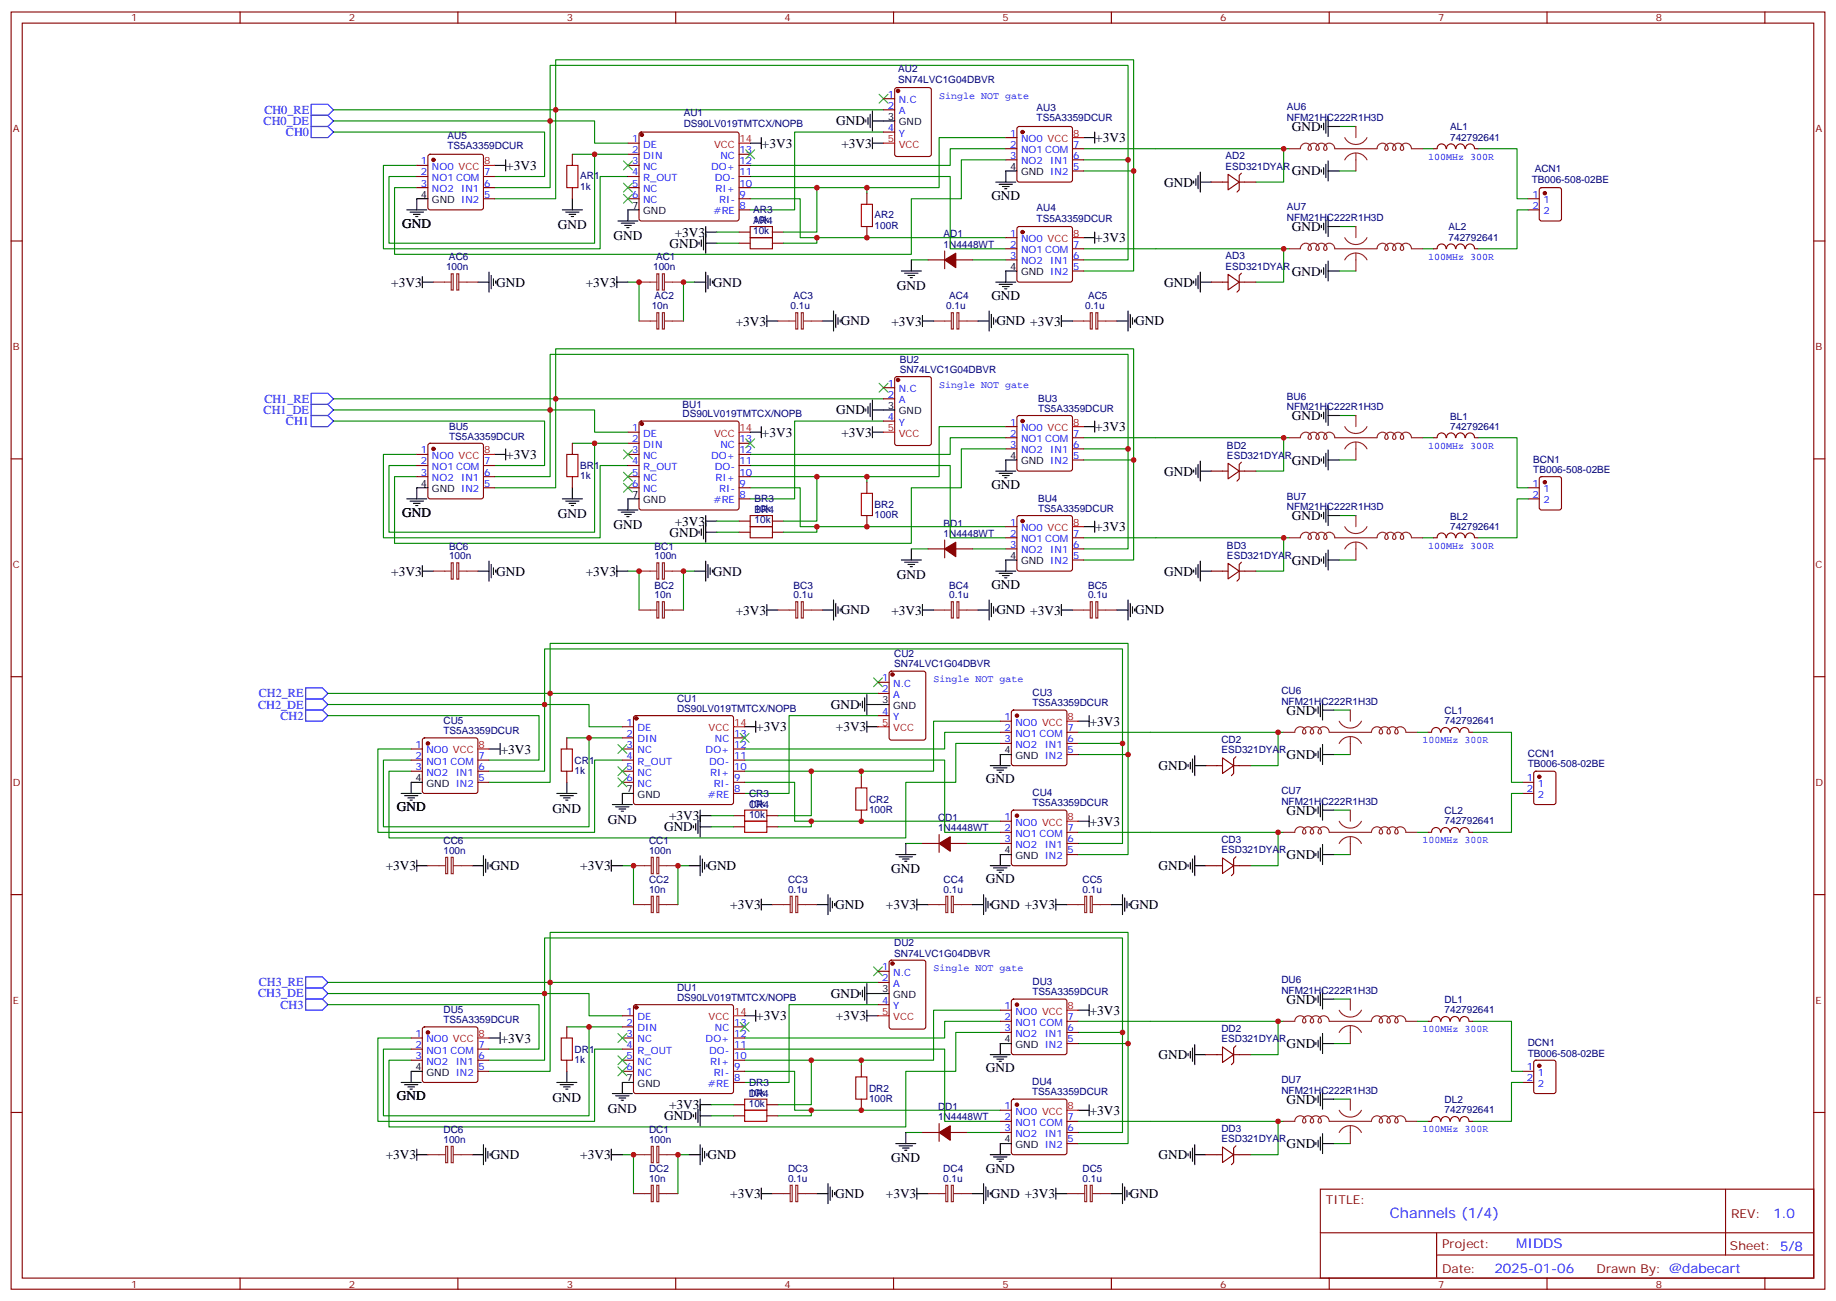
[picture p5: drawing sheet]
<svg xmlns="http://www.w3.org/2000/svg" width="583mm" height="413mm" viewBox="0 0 583 413" stroke-linecap="round" stroke-linejoin="round" font-family="sans-serif">
<defs><g id="words">
<text font-size="4.6" fill="#00f" x="441.2" y="386.4">Channels (1/4)</text>
<g font-size="4.2">
<text x="265.5" y="39.8">GND</text>
<text x="410.1" y="41.6">GND</text>
<text x="241.8" y="46.8">+3V3</text>
<text x="267.1" y="46.8">+3V3</text>
<text x="347.7" y="45.1">+3V3</text>
<text x="160.7" y="53.9">+3V3</text>
<text x="369.5" y="59.2">GND</text>
<text x="410.1" y="55.7">GND</text>
<text x="314.7" y="63.4">GND</text>
<text x="127.7" y="72.2">GND</text>
<text x="177.1" y="72.7">GND</text>
<text x="194.7" y="76.2">GND</text>
<text x="214.2" y="75.1">+3V3</text>
<text x="347.7" y="76.9">+3V3</text>
<text x="410.1" y="73.3">GND</text>
<text x="212.5" y="78.6">GND</text>
<text x="410.1" y="87.4">GND</text>
<text x="124.2" y="91">+3V3</text>
<text x="157.5" y="90.9">GND</text>
<text x="185.9" y="90.9">+3V3</text>
<text x="226.3" y="90.9">GND</text>
<text x="284.7" y="92">GND</text>
<text x="314.7" y="95.2">GND</text>
<text x="369.5" y="91">GND</text>
<text x="233.6" y="103.3">+3V3</text>
<text x="266.9" y="103.3">GND</text>
<text x="282.9" y="103.3">+3V3</text>
<text x="316.3" y="103.3">GND +3V3</text>
<text x="360.4" y="103.3">GND</text>
<text x="265.5" y="131.5">GND</text>
<text x="347.7" y="136.8">+3V3</text>
<text x="410.1" y="133.3">GND</text>
<text x="241.8" y="138.6">+3V3</text>
<text x="267.1" y="138.6">+3V3</text>
<text x="160.7" y="145.7">+3V3</text>
<text x="410.1" y="147.4">GND</text>
<text x="314.7" y="155.2">GND</text>
<text x="369.5" y="150.9">GND</text>
<text x="127.7" y="164">GND</text>
<text x="177.1" y="164.4">GND</text>
<text x="194.7" y="167.9">GND</text>
<text x="214.2" y="166.8">+3V3</text>
<text x="410.1" y="165.1">GND</text>
<text x="212.5" y="170.3">GND</text>
<text x="347.7" y="168.6">+3V3</text>
<text x="410.1" y="179.2">GND</text>
<text x="124.2" y="182.7">+3V3</text>
<text x="157.5" y="182.7">GND</text>
<text x="185.9" y="182.7">+3V3</text>
<text x="226.3" y="182.7">GND</text>
<text x="284.7" y="183.7">GND</text>
<text x="369.5" y="182.7">GND</text>
<text x="314.7" y="186.9">GND</text>
<text x="233.6" y="195">+3V3</text>
<text x="266.9" y="195">GND</text>
<text x="282.9" y="195">+3V3</text>
<text x="316.3" y="195">GND +3V3</text>
<text x="360.4" y="195">GND</text>
<text x="263.7" y="225">GND</text>
<text x="408.3" y="226.8">GND</text>
<text x="240.1" y="232.1">+3V3</text>
<text x="265.3" y="232.1">+3V3</text>
<text x="345.9" y="230.3">+3V3</text>
<text x="158.9" y="239.1">+3V3</text>
<text x="367.8" y="244.4">GND</text>
<text x="408.3" y="240.9">GND</text>
<text x="312.9" y="248.6">GND</text>
<text x="125.9" y="257.5">GND</text>
<text x="175.3" y="257.9">GND</text>
<text x="193" y="261.4">GND</text>
<text x="210.8" y="263.8">GND</text>
<text x="212.4" y="260.3">+3V3</text>
<text x="345.9" y="262.1">+3V3</text>
<text x="408.3" y="258.5">GND</text>
<text x="408.3" y="272.7">GND</text>
<text x="122.4" y="276.2">+3V3</text>
<text x="155.8" y="276.2">GND</text>
<text x="184.2" y="276.2">+3V3</text>
<text x="224.5" y="276.2">GND</text>
<text x="282.9" y="277.2">GND</text>
<text x="312.9" y="280.4">GND</text>
<text x="367.8" y="276.2">GND</text>
<text x="231.8" y="288.5">+3V3</text>
<text x="265.1" y="288.5">GND</text>
<text x="281.2" y="288.5">+3V3</text>
<text x="314.5" y="288.5">GND +3V3</text>
<text x="358.6" y="288.5">GND</text>
<text x="263.7" y="316.7">GND</text>
<text x="240.1" y="323.8">+3V3</text>
<text x="265.3" y="323.8">+3V3</text>
<text x="345.9" y="322">+3V3</text>
<text x="408.3" y="318.5">GND</text>
<text x="158.9" y="330.9">+3V3</text>
<text x="408.3" y="332.6">GND</text>
<text x="312.9" y="340.4">GND</text>
<text x="367.8" y="336.2">GND</text>
<text x="125.9" y="349.2">GND</text>
<text x="175.3" y="349.6">GND</text>
<text x="193" y="353.1">GND</text>
<text x="212.4" y="352">+3V3</text>
<text x="345.9" y="353.8">+3V3</text>
<text x="408.3" y="350.3">GND</text>
<text x="210.8" y="355.6">GND</text>
<text x="408.3" y="364.4">GND</text>
<text x="122.4" y="367.9">+3V3</text>
<text x="155.8" y="367.9">GND</text>
<text x="184.2" y="367.9">+3V3</text>
<text x="224.5" y="367.9">GND</text>
<text x="282.9" y="368.9">GND</text>
<text x="367.8" y="367.9">GND</text>
<text x="312.9" y="372.1">GND</text>
<text x="231.8" y="380.2">+3V3</text>
<text x="265.1" y="380.2">GND</text>
<text x="281.2" y="380.2">+3V3</text>
<text x="314.5" y="380.2">GND +3V3</text>
<text x="358.6" y="380.2">GND</text>
</g>
<g font-size="4.2" fill="#00f">
<text x="562.9" y="386.7">1.0</text>
<text x="481.3" y="396.2">MIDDS</text>
<text x="474.4" y="404">2025-01-06</text>
</g>
<g font-size="3.9" fill="#00f">
<text x="83.7" y="39.7">CH0_DE</text>
<text x="83.9" y="36.1">CH0_RE</text>
<text x="90.8" y="43.2">CH0</text>
<text x="83.7" y="131.4">CH1_DE</text>
<text x="83.9" y="127.8">CH1_RE</text>
<text x="90.8" y="134.9">CH1</text>
<text x="82.1" y="221.3">CH2_RE</text>
<text x="81.9" y="224.9">CH2_DE</text>
<text x="89" y="228.4">CH2</text>
<text x="81.9" y="316.6">CH3_DE</text>
<text x="82.1" y="313">CH3_RE</text>
<text x="89" y="320.1">CH3</text>
</g>
<g font-size="3.9" fill="#800">
<text x="420.9" y="382">TITLE:</text>
<text x="549.5" y="386.7">REV:</text>
<text x="457.8" y="396.2">Project:</text>
<text x="549.1" y="396.8">Sheet: 5/8</text>
<text x="457.8" y="403.9">Date:</text>
<text x="506.8" y="403.9">Drawn By: @dabecart</text>
</g>
<g font-size="3.2" fill="#800">
<text x="41.6" y="6.8">1</text>
<text x="110.8" y="6.8">2</text>
<text x="179.9" y="6.8">3</text>
<text x="249.1" y="6.8">4</text>
<text x="318.2" y="6.8">5</text>
<text x="387.3" y="6.8">6</text>
<text x="456.5" y="6.8">7</text>
<text x="525.6" y="6.8">8</text>
<text x="4.1" y="41.9">A</text>
<text x="576.3" y="41.9">A</text>
<text x="4.1" y="111.1">B</text>
<text x="576.3" y="111.1">B</text>
<text x="4.1" y="180.2">C</text>
<text x="576.3" y="180.2">C</text>
<text x="4.1" y="249.3">D</text>
<text x="576.3" y="249.3">D</text>
<text x="4.1" y="318.5">E</text>
<text x="576.3" y="318.5">E</text>
<text x="41.6" y="408.6">1</text>
<text x="110.8" y="408.6">2</text>
<text x="179.9" y="408.6">3</text>
<text x="249.1" y="408.6">4</text>
<text x="318.2" y="408.6">5</text>
<text x="387.3" y="408.6">6</text>
<text x="456.5" y="408.6">7</text>
<text x="525.6" y="408.6">8</text>
</g>
<g font-size="3.2" fill="#000080">
<text x="285.1" y="22.8">AU2</text>
<text x="285.1" y="26.2">SN74LVC1G04DBVR</text>
<text x="329" y="35.2">AU3</text>
<text x="408.5" y="35">AU6</text>
<text x="217" y="40.3">DS90LV019TMTCX/NOPB</text>
<text x="217" y="36.9">AU1</text>
<text x="329" y="38.5">TS5A3359DCUR</text>
<text x="408.5" y="38.4">NFM21HC222R1H3D</text>
<text x="460.3" y="41.2">AL1</text>
<text x="142.1" y="47.4">TS5A3359DCUR</text>
<text x="142.1" y="44">AU5</text>
<text x="460.3" y="44.6">742792641</text>
<text x="389" y="53.9">ESD321DYAR</text>
<text x="389" y="50.5">AD2</text>
<text x="184.1" y="56.9">AR1</text>
<text x="486.2" y="58">TB006-508-02BE</text>
<text x="487.2" y="54.6">ACN1</text>
<text x="184.1" y="60.3">1k</text>
<text x="239.1" y="70.8">10k</text>
<text x="239.1" y="67.4">AR3</text>
<text x="239.1" y="71">AR4</text>
<text x="277.6" y="69.3">AR2</text>
<text x="329" y="70.3">TS5A3359DCUR</text>
<text x="329" y="66.9">AU4</text>
<text x="408.5" y="70.1">NFM21HC222R1H3D</text>
<text x="408.5" y="66.7">AU7</text>
<text x="239.1" y="74.4">10k</text>
<text x="277.6" y="72.7">100R</text>
<text x="299.5" y="75.2">AD1</text>
<text x="459.8" y="76.4">742792641</text>
<text x="459.8" y="73">AL2</text>
<text x="142.5" y="82.4">AC6</text>
<text x="208.3" y="82.4">AC1</text>
<text x="299.5" y="78.6">1N4448WT</text>
<text x="389" y="82.3">AD3</text>
<text x="141.6" y="85.8">100n</text>
<text x="207.3" y="85.8">100n</text>
<text x="389" y="85.7">ESD321DYAR</text>
<text x="207.8" y="94.8">AC2</text>
<text x="251.9" y="94.8">AC3</text>
<text x="301.3" y="94.8">AC4</text>
<text x="345.4" y="94.8">AC5</text>
<text x="206.9" y="98.2">10n</text>
<text x="251" y="98.2">0.1u</text>
<text x="300.3" y="98.2">0.1u</text>
<text x="344.4" y="98.2">0.1u</text>
<text x="285.6" y="118.4">SN74LVC1G04DBVR</text>
<text x="285.6" y="115.2">BU2</text>
<text x="216.7" y="129.4">BU1</text>
<text x="329.5" y="130.7">TS5A3359DCUR</text>
<text x="329.5" y="127.6">BU3</text>
<text x="408.5" y="130.1">NFM21HC222R1H3D</text>
<text x="408.5" y="127">BU6</text>
<text x="142.5" y="136.4">BU5</text>
<text x="216.7" y="132.5">DS90LV019TMTCX/NOPB</text>
<text x="460.3" y="136.3">742792641</text>
<text x="460.3" y="133.2">BL1</text>
<text x="142.5" y="139.5">TS5A3359DCUR</text>
<text x="389.5" y="142.5">BD2</text>
<text x="184.1" y="148.9">BR1</text>
<text x="389.5" y="145.6">ESD321DYAR</text>
<text x="486.7" y="147">BCN1</text>
<text x="184.1" y="152">1k</text>
<text x="486.7" y="150.1">TB006-508-02BE</text>
<text x="239.5" y="159.4">BR3</text>
<text x="277.6" y="161.3">BR2</text>
<text x="329.5" y="159.3">BU4</text>
<text x="408.5" y="161.9">NFM21HC222R1H3D</text>
<text x="408.5" y="158.7">BU7</text>
<text x="239.5" y="162.6">10k</text>
<text x="239.5" y="166.1">10k</text>
<text x="239.5" y="163">BR4</text>
<text x="277.6" y="164.4">100R</text>
<text x="299.5" y="167.2">BD1</text>
<text x="329.5" y="162.5">TS5A3359DCUR</text>
<text x="460.3" y="165">BL2</text>
<text x="299.5" y="170.3">1N4448WT</text>
<text x="460.3" y="168.1">742792641</text>
<text x="142.5" y="177.6">100n</text>
<text x="142.5" y="174.4">BC6</text>
<text x="207.8" y="177.6">100n</text>
<text x="207.8" y="174.4">BC1</text>
<text x="389.5" y="177.4">ESD321DYAR</text>
<text x="389.5" y="174.3">BD3</text>
<text x="207.8" y="189.9">10n</text>
<text x="207.8" y="186.8">BC2</text>
<text x="251.9" y="189.9">0.1u</text>
<text x="251.9" y="186.8">BC3</text>
<text x="301.3" y="189.9">0.1u</text>
<text x="301.3" y="186.8">BC4</text>
<text x="345.4" y="189.9">0.1u</text>
<text x="345.4" y="186.8">BC5</text>
<text x="283.8" y="208.6">CU2</text>
<text x="283.8" y="211.8">SN74LVC1G04DBVR</text>
<text x="327.7" y="220.9">CU3</text>
<text x="406.8" y="220.4">CU6</text>
<text x="214.9" y="225.9">DS90LV019TMTCX/NOPB</text>
<text x="214.9" y="222.7">CU1</text>
<text x="327.7" y="224.1">TS5A3359DCUR</text>
<text x="406.8" y="223.6">NFM21HC222R1H3D</text>
<text x="458.5" y="226.6">CL1</text>
<text x="140.8" y="232.9">TS5A3359DCUR</text>
<text x="140.8" y="229.7">CU5</text>
<text x="458.5" y="229.8">742792641</text>
<text x="387.7" y="239.1">ESD321DYAR</text>
<text x="387.7" y="235.9">CD2</text>
<text x="182.4" y="245.6">1k</text>
<text x="182.4" y="242.3">CR1</text>
<text x="485" y="243.5">TB006-508-02BE</text>
<text x="485" y="240.3">CCN1</text>
<text x="237.8" y="256">10k</text>
<text x="237.8" y="252.8">CR3</text>
<text x="237.8" y="256.4">CR4</text>
<text x="275.9" y="257.9">100R</text>
<text x="275.9" y="254.7">CR2</text>
<text x="327.7" y="255.9">TS5A3359DCUR</text>
<text x="327.7" y="252.7">CU4</text>
<text x="406.8" y="255.3">NFM21HC222R1H3D</text>
<text x="406.8" y="252.1">CU7</text>
<text x="237.8" y="259.6">10k</text>
<text x="297.8" y="263.8">1N4448WT</text>
<text x="297.8" y="260.6">CD1</text>
<text x="458.5" y="261.6">742792641</text>
<text x="458.5" y="258.4">CL2</text>
<text x="140.8" y="267.8">CC6</text>
<text x="206" y="267.8">CC1</text>
<text x="387.7" y="267.6">CD3</text>
<text x="140.8" y="271">100n</text>
<text x="206" y="271">100n</text>
<text x="387.7" y="270.9">ESD321DYAR</text>
<text x="206" y="280.2">CC2</text>
<text x="250.1" y="280.2">CC3</text>
<text x="299.5" y="280.2">CC4</text>
<text x="343.6" y="280.2">CC5</text>
<text x="206" y="283.4">10n</text>
<text x="250.1" y="283.4">0.1u</text>
<text x="299.5" y="283.4">0.1u</text>
<text x="343.6" y="283.4">0.1u</text>
<text x="283.8" y="303.6">SN74LVC1G04DBVR</text>
<text x="283.8" y="300.3">DU2</text>
<text x="214.9" y="317.7">DS90LV019TMTCX/NOPB</text>
<text x="214.9" y="314.5">DU1</text>
<text x="327.7" y="315.9">TS5A3359DCUR</text>
<text x="327.7" y="312.7">DU3</text>
<text x="406.8" y="315.3">NFM21HC222R1H3D</text>
<text x="406.8" y="312.1">DU6</text>
<text x="140.8" y="321.5">DU5</text>
<text x="458.5" y="321.5">742792641</text>
<text x="458.5" y="318.3">DL1</text>
<text x="140.8" y="324.7">TS5A3359DCUR</text>
<text x="387.7" y="327.6">DD2</text>
<text x="182.4" y="334.1">DR1</text>
<text x="387.7" y="330.8">ESD321DYAR</text>
<text x="484.9" y="335.3">TB006-508-02BE</text>
<text x="484.9" y="332.1">DCN1</text>
<text x="182.4" y="337.3">1k</text>
<text x="237.8" y="347.8">10k</text>
<text x="237.8" y="344.5">DR3</text>
<text x="275.9" y="346.4">DR2</text>
<text x="327.6" y="347.7">TS5A3359DCUR</text>
<text x="327.6" y="344.4">DU4</text>
<text x="406.8" y="347.1">NFM21HC222R1H3D</text>
<text x="406.8" y="343.8">DU7</text>
<text x="237.7" y="351.3">10k</text>
<text x="237.7" y="348.1">DR4</text>
<text x="275.9" y="349.7">100R</text>
<text x="297.8" y="352.3">DD1</text>
<text x="458.5" y="353.3">742792641</text>
<text x="458.5" y="350.1">DL2</text>
<text x="140.8" y="359.5">DC6</text>
<text x="206" y="359.5">DC1</text>
<text x="297.8" y="355.5">1N4448WT</text>
<text x="387.7" y="359.4">DD3</text>
<text x="140.8" y="362.8">100n</text>
<text x="206" y="362.8">100n</text>
<text x="387.7" y="362.6">ESD321DYAR</text>
<text x="206" y="371.9">DC2</text>
<text x="250.1" y="371.9">DC3</text>
<text x="299.4" y="371.9">DC4</text>
<text x="343.6" y="371.9">DC5</text>
<text x="206" y="375.1">10n</text>
<text x="250.1" y="375.1">0.1u</text>
<text x="299.4" y="375.1">0.1u</text>
<text x="343.6" y="375.1">0.1u</text>
</g>
<g font-size="3.2" fill="#00f">
<text x="281.8" y="31">1</text>
<text x="281.8" y="34.5">2</text>
<text x="285.3" y="32.7">N.C</text>
<text x="298.1" y="31.3">Single NOT gate</text>
<text x="281.8" y="41.6">4</text>
<text x="285.3" y="36.3">A</text>
<text x="200.7" y="45.1">1</text>
<text x="204.2" y="46.8">DE</text>
<text x="285.3" y="43.3">Y</text>
<text x="320.6" y="43.3">1</text>
<text x="320.6" y="46.8">2</text>
<text x="324.1" y="45.1">NO0 VCC</text>
<text x="340.6" y="46.8">7</text>
<text x="133.6" y="52.1">1</text>
<text x="137.1" y="53.9">NO0 VCC</text>
<text x="200.7" y="48.6">2</text>
<text x="200.7" y="52.1">3</text>
<text x="204.2" y="50.4">DIN</text>
<text x="204.2" y="53.9">NC</text>
<text x="225.7" y="53.9">DO+</text>
<text x="228.7" y="50.4">NC</text>
<text x="234.8" y="52.1">12</text>
<text x="234.8" y="48.6">13</text>
<text x="320.6" y="50.4">3</text>
<text x="324.1" y="48.6">NO1 COM</text>
<text x="324.1" y="52.1">NO2</text>
<text x="333.4" y="52.1">IN1</text>
<text x="340.6" y="53.9">5</text>
<text x="340.6" y="50.4">6</text>
<text x="453.3" y="50.7">100MHz 300R</text>
<text x="133.6" y="55.7">2</text>
<text x="133.6" y="59.2">3</text>
<text x="137.1" y="57.4">NO1 COM</text>
<text x="153.6" y="59.2">6</text>
<text x="153.6" y="55.7">7</text>
<text x="200.7" y="55.7">4</text>
<text x="200.7" y="59.2">5</text>
<text x="204.2" y="57.4">R_OUT</text>
<text x="226.9" y="57.4">DO-</text>
<text x="234.8" y="59.2">10</text>
<text x="234.8" y="55.7">11</text>
<text x="137.1" y="61">NO2</text>
<text x="146.4" y="61">IN1</text>
<text x="153.6" y="62.7">5</text>
<text x="200.7" y="62.7">6</text>
<text x="204.2" y="61">NC</text>
<text x="204.2" y="64.5">NC</text>
<text x="227.2" y="61">RI+</text>
<text x="228.3" y="64.5">RI-</text>
<text x="234.8" y="62.7">9</text>
<text x="486.4" y="62.7">1</text>
<text x="489.9" y="64.5">1</text>
<text x="226.5" y="68">#RE</text>
<text x="234.8" y="66.3">8</text>
<text x="486.4" y="66.3">2</text>
<text x="489.9" y="68">2</text>
<text x="320.6" y="75.1">1</text>
<text x="324.1" y="76.8">NO0 VCC</text>
<text x="320.6" y="78.6">2</text>
<text x="320.6" y="82.1">3</text>
<text x="324.1" y="80.4">NO1 COM</text>
<text x="324.1" y="83.9">NO2</text>
<text x="333.4" y="83.9">IN1</text>
<text x="340.6" y="82.1">6</text>
<text x="340.6" y="78.6">7</text>
<text x="453.3" y="82.5">100MHz 300R</text>
<text x="340.6" y="85.7">5</text>
<text x="281.8" y="122.7">1</text>
<text x="285.3" y="124.5">N.C</text>
<text x="298.1" y="123">Single NOT gate</text>
<text x="281.8" y="126.2">2</text>
<text x="285.3" y="128">A</text>
<text x="200.7" y="136.8">1</text>
<text x="281.8" y="133.3">4</text>
<text x="285.3" y="135">Y</text>
<text x="320.6" y="135">1</text>
<text x="324.1" y="136.8">NO0 VCC</text>
<text x="133.6" y="143.9">1</text>
<text x="200.7" y="140.3">2</text>
<text x="200.7" y="143.9">3</text>
<text x="204.2" y="138.6">DE</text>
<text x="204.2" y="142.1">DIN</text>
<text x="228.7" y="142.1">NC</text>
<text x="234.8" y="143.9">12</text>
<text x="234.8" y="140.3">13</text>
<text x="320.6" y="138.6">2</text>
<text x="320.6" y="142.1">3</text>
<text x="324.1" y="140.3">NO1 COM</text>
<text x="324.1" y="143.9">NO2</text>
<text x="333.4" y="143.9">IN1</text>
<text x="340.6" y="142.1">6</text>
<text x="340.6" y="138.6">7</text>
<text x="453.3" y="142.5">100MHz 300R</text>
<text x="133.6" y="147.4">2</text>
<text x="137.1" y="145.6">NO0 VCC</text>
<text x="137.1" y="149.2">NO1 COM</text>
<text x="153.6" y="147.4">7</text>
<text x="200.7" y="147.4">4</text>
<text x="204.2" y="145.6">NC</text>
<text x="204.2" y="149.2">R_OUT</text>
<text x="225.7" y="145.6">DO+</text>
<text x="226.9" y="149.2">DO-</text>
<text x="234.8" y="147.4">11</text>
<text x="340.6" y="145.6">5</text>
<text x="133.6" y="150.9">3</text>
<text x="137.1" y="152.7">NO2</text>
<text x="146.4" y="152.7">IN1</text>
<text x="153.6" y="154.4">5</text>
<text x="153.6" y="150.9">6</text>
<text x="200.7" y="150.9">5</text>
<text x="200.7" y="154.4">6</text>
<text x="204.2" y="152.7">NC</text>
<text x="227.2" y="152.7">RI+</text>
<text x="234.8" y="154.4">9</text>
<text x="234.8" y="150.9">10</text>
<text x="486.4" y="154.4">1</text>
<text x="204.2" y="156.2">NC</text>
<text x="226.5" y="159.7">#RE</text>
<text x="228.3" y="156.2">RI-</text>
<text x="234.8" y="158">8</text>
<text x="486.4" y="158">2</text>
<text x="489.9" y="159.7">2</text>
<text x="489.9" y="156.2">1</text>
<text x="320.6" y="166.8">1</text>
<text x="320.6" y="170.3">2</text>
<text x="320.6" y="173.8">3</text>
<text x="324.1" y="168.6">NO0 VCC</text>
<text x="324.1" y="172.1">NO1 COM</text>
<text x="340.6" y="173.8">6</text>
<text x="340.6" y="170.3">7</text>
<text x="324.1" y="175.6">NO2</text>
<text x="333.4" y="175.6">IN1</text>
<text x="340.6" y="177.4">5</text>
<text x="453.3" y="174.2">100MHz 300R</text>
<text x="280" y="216.2">1</text>
<text x="280" y="219.7">2</text>
<text x="283.5" y="217.9">N.C</text>
<text x="283.5" y="221.5">A</text>
<text x="296.3" y="216.5">Single NOT gate</text>
<text x="280" y="226.8">4</text>
<text x="198.9" y="230.3">1</text>
<text x="198.9" y="233.8">2</text>
<text x="202.4" y="232.1">DE</text>
<text x="233" y="233.8">13</text>
<text x="283.5" y="228.5">Y</text>
<text x="318.8" y="228.5">1</text>
<text x="318.8" y="232.1">2</text>
<text x="322.3" y="230.3">NO0 VCC</text>
<text x="322.3" y="233.8">NO1 COM</text>
<text x="338.8" y="232.1">7</text>
<text x="131.9" y="237.3">1</text>
<text x="135.4" y="239.1">NO0 VCC</text>
<text x="198.9" y="237.3">3</text>
<text x="202.4" y="235.6">DIN</text>
<text x="202.4" y="239.1">NC</text>
<text x="224" y="239.1">DO+</text>
<text x="226.9" y="235.6">NC</text>
<text x="233" y="237.3">12</text>
<text x="318.8" y="235.6">3</text>
<text x="322.3" y="237.3">NO2</text>
<text x="331.6" y="237.3">IN1</text>
<text x="338.8" y="239.1">5</text>
<text x="338.8" y="235.6">6</text>
<text x="451.6" y="235.9">100MHz 300R</text>
<text x="131.9" y="240.9">2</text>
<text x="131.9" y="244.4">3</text>
<text x="135.4" y="242.6">NO1 COM</text>
<text x="151.9" y="244.4">6</text>
<text x="151.9" y="240.9">7</text>
<text x="198.9" y="240.9">4</text>
<text x="198.9" y="244.4">5</text>
<text x="202.4" y="242.6">R_OUT</text>
<text x="225.1" y="242.6">DO-</text>
<text x="233" y="244.4">10</text>
<text x="233" y="240.9">11</text>
<text x="135.4" y="246.2">NO2</text>
<text x="144.7" y="246.2">IN1</text>
<text x="151.9" y="247.9">5</text>
<text x="198.9" y="247.9">6</text>
<text x="202.4" y="246.2">NC</text>
<text x="202.4" y="249.7">NC</text>
<text x="225.4" y="246.2">RI+</text>
<text x="226.5" y="249.7">RI-</text>
<text x="233" y="251.5">8</text>
<text x="233" y="247.9">9</text>
<text x="484.6" y="251.5">2</text>
<text x="484.6" y="247.9">1</text>
<text x="488.1" y="249.7">1</text>
<text x="224.7" y="253.2">#RE</text>
<text x="488.1" y="253.2">2</text>
<text x="318.8" y="260.3">1</text>
<text x="318.8" y="263.8">2</text>
<text x="322.3" y="262">NO0 VCC</text>
<text x="338.8" y="263.8">7</text>
<text x="318.8" y="267.3">3</text>
<text x="322.3" y="265.6">NO1 COM</text>
<text x="322.3" y="269.1">NO2</text>
<text x="331.6" y="269.1">IN1</text>
<text x="338.8" y="267.3">6</text>
<text x="451.6" y="267.7">100MHz 300R</text>
<text x="338.8" y="270.9">5</text>
<text x="280" y="307.9">1</text>
<text x="280" y="311.4">2</text>
<text x="283.5" y="309.7">N.C</text>
<text x="296.3" y="308.3">Single NOT gate</text>
<text x="283.5" y="313.2">A</text>
<text x="198.9" y="322">1</text>
<text x="202.4" y="323.8">DE</text>
<text x="280" y="318.5">4</text>
<text x="283.5" y="320.3">Y</text>
<text x="318.8" y="320.3">1</text>
<text x="318.8" y="323.8">2</text>
<text x="322.3" y="322">NO0 VCC</text>
<text x="338.8" y="323.8">7</text>
<text x="131.9" y="329.1">1</text>
<text x="198.9" y="325.5">2</text>
<text x="198.9" y="329.1">3</text>
<text x="202.4" y="327.3">DIN</text>
<text x="226.9" y="327.3">NC</text>
<text x="233" y="329.1">12</text>
<text x="233" y="325.5">13</text>
<text x="318.8" y="327.3">3</text>
<text x="322.3" y="325.5">NO1 COM</text>
<text x="322.3" y="329.1">NO2</text>
<text x="331.6" y="329.1">IN1</text>
<text x="338.8" y="327.3">6</text>
<text x="451.6" y="327.7">100MHz 300R</text>
<text x="131.9" y="332.6">2</text>
<text x="135.4" y="330.8">NO0 VCC</text>
<text x="135.4" y="334.4">NO1 COM</text>
<text x="151.9" y="332.6">7</text>
<text x="198.9" y="332.6">4</text>
<text x="202.4" y="330.8">NC</text>
<text x="202.4" y="334.4">R_OUT</text>
<text x="224" y="330.8">DO+</text>
<text x="225.1" y="334.4">DO-</text>
<text x="233" y="332.6">11</text>
<text x="338.8" y="330.8">5</text>
<text x="131.9" y="336.1">3</text>
<text x="135.4" y="337.9">NO2</text>
<text x="144.7" y="337.9">IN1</text>
<text x="151.9" y="339.7">5</text>
<text x="151.9" y="336.1">6</text>
<text x="198.9" y="336.1">5</text>
<text x="198.9" y="339.7">6</text>
<text x="202.4" y="337.9">NC</text>
<text x="202.4" y="341.4">NC</text>
<text x="225.4" y="337.9">RI+</text>
<text x="226.5" y="341.4">RI-</text>
<text x="233" y="339.7">9</text>
<text x="233" y="336.1">10</text>
<text x="484.6" y="339.7">1</text>
<text x="488.1" y="341.4">1</text>
<text x="224.7" y="344.9">#RE</text>
<text x="233" y="343.2">8</text>
<text x="484.6" y="343.2">2</text>
<text x="488.1" y="344.9">2</text>
<text x="318.8" y="352">1</text>
<text x="322.3" y="353.8">NO0 VCC</text>
<text x="318.8" y="355.5">2</text>
<text x="318.8" y="359.1">3</text>
<text x="322.3" y="357.3">NO1 COM</text>
<text x="338.8" y="359.1">6</text>
<text x="338.8" y="355.5">7</text>
<text x="451.6" y="359.4">100MHz 300R</text>
<text x="322.3" y="360.8">NO2</text>
<text x="331.6" y="360.8">IN1</text>
<text x="338.8" y="362.6">5</text>
</g>
<g font-size="3.2">
<text x="281.8" y="38">3</text>
<text x="285.3" y="39.8">GND</text>
<text x="320.6" y="53.9">4</text>
<text x="324.1" y="55.7">GND IN2</text>
<text x="133.6" y="62.7">4</text>
<text x="137.1" y="64.5">GND IN2</text>
<text x="200.7" y="66.3">7</text>
<text x="204.2" y="68">GND</text>
<text x="320.6" y="85.7">4</text>
<text x="324.1" y="87.4">GND IN2</text>
<text x="281.8" y="129.8">3</text>
<text x="285.3" y="131.5">GND</text>
<text x="320.6" y="145.6">4</text>
<text x="324.1" y="147.4">GND IN2</text>
<text x="133.6" y="154.4">4</text>
<text x="137.1" y="156.2">GND IN2</text>
<text x="200.7" y="158">7</text>
<text x="204.2" y="159.7">GND</text>
<text x="320.6" y="177.4">4</text>
<text x="324.1" y="179.1">GND IN2</text>
<text x="280" y="223.2">3</text>
<text x="283.5" y="225">GND</text>
<text x="318.8" y="239.1">4</text>
<text x="322.3" y="240.9">GND IN2</text>
<text x="131.9" y="247.9">4</text>
<text x="135.4" y="249.7">GND IN2</text>
<text x="198.9" y="251.5">7</text>
<text x="202.4" y="253.2">GND</text>
<text x="318.8" y="270.9">4</text>
<text x="322.3" y="272.6">GND IN2</text>
<text x="280" y="315">3</text>
<text x="283.5" y="316.7">GND</text>
<text x="318.8" y="330.8">4</text>
<text x="322.3" y="332.6">GND IN2</text>
<text x="131.9" y="339.7">4</text>
<text x="135.4" y="341.4">GND IN2</text>
<text x="198.9" y="343.2">7</text>
<text x="202.4" y="344.9">GND</text>
<text x="318.8" y="362.6">4</text>
<text x="322.3" y="364.3">GND IN2</text>
</g>
<g font-size="3.2" fill="#f00">
<text x="226.7" y="46.8">VCC</text>
<text x="234.8" y="45.1">14</text>
<text x="281.8" y="45.1">5</text>
<text x="285.3" y="46.8">VCC</text>
<text x="340.6" y="43.3">8</text>
<text x="153.6" y="52.1">8</text>
<text x="340.6" y="75.1">8</text>
<text x="234.8" y="136.8">14</text>
<text x="281.8" y="136.8">5</text>
<text x="340.6" y="135">8</text>
<text x="153.6" y="143.9">8</text>
<text x="226.7" y="138.6">VCC</text>
<text x="285.3" y="138.6">VCC</text>
<text x="340.6" y="166.8">8</text>
<text x="224.9" y="232.1">VCC</text>
<text x="233" y="230.3">14</text>
<text x="280" y="230.3">5</text>
<text x="283.5" y="232.1">VCC</text>
<text x="338.8" y="228.5">8</text>
<text x="151.9" y="237.3">8</text>
<text x="338.8" y="260.3">8</text>
<text x="224.9" y="323.8">VCC</text>
<text x="233" y="322">14</text>
<text x="280" y="322">5</text>
<text x="283.5" y="323.8">VCC</text>
<text x="338.8" y="320.3">8</text>
<text x="151.9" y="329.1">8</text>
<text x="338.8" y="352">8</text>
</g>
</g></defs>
<path d="M98.8 36.6h5.3l1.7 1.8-1.7 1.7h-5.3zM98.8 33.1h5.3l1.7 1.8-1.7 1.7h-5.3zM98.8 40.1h5.3l1.7 1.8-1.7 1.8h-5.3zM98.8 128.3h5.3l1.7 1.8-1.7 1.8h-5.3zM98.8 124.8h5.3l1.7 1.8-1.7 1.7h-5.3zM98.8 131.9h5.3l1.7 1.7-1.7 1.8h-5.3zM97 218.3h5.3l1.8 1.8-1.8 1.7h-5.3zM97 221.8h5.3l1.8 1.8-1.8 1.8h-5.3zM97 225.4h5.3l1.8 1.7-1.8 1.8h-5.3zM97 313.5h5.3l1.8 1.8-1.8 1.8h-5.3zM97 310h5.3l1.8 1.8-1.8 1.7h-5.3zM97 317.1h5.3l1.8 1.7-1.8 1.8h-5.3z" fill="none" stroke="#00f" stroke-width=".35"/>
<g fill="none" stroke="#000" stroke-width=".35">
<path d="M274.8 38v.7M275.5 37.3v2.1M276.2 36.3v4.2M276.9 38.4h7.1M276.9 35.2v6.4M419.5 39.8v.7M420.2 39.1v2.1M420.9 38v4.3M421.6 37v6.3M157 52.5h3.5M160.5 50.7v3.6M238.1 45.4h3.6"/>
<path d="M241.7 43.7v3.5M276.9 43.7v3.5M276.9 45.4h3.6M316.1 57.8h6.3M317.1 58.5h4.3M318.2 59.2h2.1M318.9 59.9h.7M322.8 54.3h-3.5v3.5M344 43.7h3.5M347.5 41.9v3.5M378.9 57.4v.7M379.6 56.7v2.1"/>
<path d="M380.3 55.7v4.2M381 57.8h3.5M381 54.6v6.4M419.5 53.9v.7M420.2 53.2v2.1M420.9 52.1v4.3M421.6 51.1v6.3M421.6 54.3h3.5M421.6 40.1h3.5M129.1 66.6h6.4M130.2 67.3h4.2M131.2 68h2.1"/>
<path d="M131.9 68.7h.7M135.8 63.1h-3.5v3.5M178.5 66.6h6.4M179.6 67.3h4.2M180.6 68h2.1M181.3 68.7h.7M181.7 63.1v3.5M196.1 70.1h6.4M197.2 70.8h4.2M198.3 71.5h2.1M199 72.2h.7M202.8 66.6h-3.5v3.5"/>
<path d="M221.9 76.8v.7M222.6 76.1v2.1M223.3 75.1v4.2M224 71.9v8.5M224 73.7h3.5M224 77.2h3.5M344 75.4h3.5M347.5 73.7v3.5M419.5 71.5v.7M420.2 70.8v2.2M420.9 69.8v4.2M421.6 71.9h3.5"/>
<path d="M421.6 68.7v6.4M134.1 89.5h3.5M134.1 87.8v3.5M151.7 89.5h3.5M155.2 86.4v6.3M155.9 87.4v4.3M156.6 88.5v2.1M157.3 89.2v.7M195.8 89.5h3.5M195.8 87.8v3.5M220.5 89.5h3.5M224 86.4v6.3"/>
<path d="M224.7 87.4v4.3M225.4 88.5v2.1M226.1 89.2v.7M264.6 98.7v6.4M265.3 99.8v4.2M286.1 86h6.4M287.2 86.7h4.2M288.2 87.4h2.1M288.9 88.1h.7M289.3 82.5v3.5M314 98.7v6.4M314.7 99.8v4.2"/>
<path d="M316.1 89.5h6.3M317.1 90.2h4.3M318.2 90.9h2.1M318.9 91.7h.7M322.8 86h-3.5v3.5M358.1 98.7v6.4M358.8 99.8v4.2M378.9 89.2v.7M379.6 88.5v2.1M380.3 87.4v4.3M381 86.4v6.3M381 89.5h3.5"/>
<path d="M419.5 85.7v.7M420.2 84.9v2.2M420.9 83.9v4.2M421.6 82.8v6.4M421.6 86h3.5M243.4 101.9h3.5M243.4 100.1v3.5M261.1 101.9h3.5M266 100.8v2.1M266.7 101.5v.7M292.8 101.9h3.5M292.8 100.1v3.5"/>
<path d="M310.4 101.9h3.6M315.4 100.8v2.1M316.1 101.5v.7M336.9 101.9h3.5M336.9 100.1v3.5M354.5 101.9h3.6M359.5 100.8v2.1M360.2 101.5v.7M238.1 137.2h3.6M241.7 135.4v3.5M274.8 129.8v.7M275.5 129v2.2"/>
<path d="M276.2 128v4.2M276.9 126.9v6.4M276.9 135.4v3.5M276.9 130.1h7.1M276.9 137.2h3.6M344 135.4h3.5M347.5 133.6v3.6M419.5 131.5v.7M420.2 130.8v2.1M420.9 129.8v4.2M421.6 128.7v6.3M421.6 131.9h3.5"/>
<path d="M129.1 158.3h6.4M130.2 159h4.2M131.2 159.7h2.1M135.8 154.8h-3.5v3.5M157 144.2h3.5M160.5 142.5v3.5M178.5 158.3h6.4M179.6 159h4.2M180.6 159.7h2.1M181.7 154.8v3.5M202.8 158.3h-3.5v3.6M316.1 149.5h6.3"/>
<path d="M317.1 150.2h4.3M318.2 150.9h2.1M318.9 151.6h.7M322.8 146h-3.5v3.5M378.9 149.2v.7M379.6 148.4v2.2M380.3 147.4v4.2M381 146.3v6.4M381 149.5h3.5M419.5 145.6v.7M420.2 144.9v2.1M420.9 143.9v4.2"/>
<path d="M421.6 142.8v6.4M421.6 146h3.5M131.9 160.4h.7M134.1 179.5v3.5M155.2 178.1v6.3M155.9 179.1v4.3M181.3 160.4h.7M195.8 179.5v3.5M196.1 161.9h6.4M197.2 162.6h4.2M198.3 163.3h2.1M199 164h.7"/>
<path d="M221.9 168.6v.7M222.6 167.9v2.1M223.3 166.8v4.2M224 163.6v8.5M224 178.1v6.3M224 165.4h3.5M224 168.9h3.5M224.7 179.1v4.3M286.1 177.7h6.4M287.2 178.4h4.2M288.2 179.1h2.1M288.9 179.8h.7"/>
<path d="M289.3 174.2v3.5M322.8 177.7h-3.5v3.6M344 167.1h3.5M347.5 165.4v3.5M380.3 179.1v4.3M381 178.1v6.3M419.5 163.3v.7M419.5 177.4v.7M420.2 162.6v2.1M420.2 176.7v2.1M420.9 161.5v4.2M420.9 175.6v4.2"/>
<path d="M421.6 160.4v6.4M421.6 174.6v6.3M421.6 163.6h3.5M421.6 177.7h3.5M134.1 181.3h3.5M151.7 181.3h3.5M156.6 180.2v2.1M157.3 180.9v.7M195.8 181.3h3.5M220.5 181.3h3.5M225.4 180.2v2.1M226.1 180.9v.7"/>
<path d="M243.4 191.8v3.6M243.4 193.6h3.5M261.1 193.6h3.5M264.6 190.4v6.4M265.3 191.5v4.2M266 192.5v2.2M266.7 193.3v.7M292.8 191.8v3.6M292.8 193.6h3.5M310.4 193.6h3.6M314 190.4v6.4M314.7 191.5v4.2"/>
<path d="M315.4 192.5v2.2M316.1 193.3v.7M316.1 181.3h6.3M317.1 182h4.3M318.2 182.7h2.1M318.9 183.4h.7M336.9 191.8v3.6M336.9 193.6h3.5M354.5 193.6h3.6M358.1 190.4v6.4M358.8 191.5v4.2M359.5 192.5v2.2"/>
<path d="M360.2 193.3v.7M378.9 180.9v.7M379.6 180.2v2.1M381 181.3h3.5M155.2 237.7h3.5M158.7 235.9v3.6M236.4 230.6h3.5M239.9 228.9v3.5M273 223.2v.7M273.8 222.5v2.1M274.5 221.5v4.2M275.2 223.6h7"/>
<path d="M275.2 220.4v6.4M275.2 228.9v3.5M275.2 230.6h3.5M321 239.5h-3.5v3.5M342.2 228.9h3.5M345.7 227.1v3.5M379.2 239.8v6.4M417.7 225v.7M417.7 239.1v.7M418.4 224.3v2.1M418.4 238.4v2.1M419.1 223.2v4.3"/>
<path d="M419.1 237.3v4.3M419.8 222.2v6.3M419.8 236.3v6.3M419.8 239.5h3.5M419.8 225.4h3.5M127.4 251.8h6.3M128.4 252.5h4.2M129.5 253.2h2.1M130.2 253.9h.7M134.1 248.3h-3.6v3.5M176.7 251.8h6.4M177.8 252.5h4.2"/>
<path d="M178.9 253.2h2.1M179.6 253.9h.7M179.9 248.3v3.5M194.4 255.3h6.3M195.4 256h4.3M196.5 256.8h2.1M197.2 257.5h.7M201.1 251.8h-3.5v3.5M222.2 257.1v8.5M222.2 258.9h3.6M314.3 243h6.4M315.4 243.7h4.2"/>
<path d="M316.4 244.4h2.2M317.1 245.1h.8M345.7 258.9v3.5M377.1 242.6v.7M377.8 241.9v2.2M378.5 240.9v4.2M379.2 243h3.6M417.7 256.8v.7M418.4 256v2.2M419.1 255v4.2M419.8 257.1h3.5M419.8 253.9v6.4"/>
<path d="M132.3 273v3.5M132.3 274.7h3.5M149.9 274.7h3.6M153.5 271.6v6.3M154.2 272.6v4.3M154.9 273.7v2.1M155.6 274.4v.7M194 274.7h3.6M194 273v3.5M218.7 274.7h3.5M220.1 262v.7M220.8 261.3v2.2"/>
<path d="M221.5 260.3v4.2M222.2 271.6v6.3M222.2 262.4h3.6M223 272.6v4.3M223.7 273.7v2.1M224.4 274.4v.7M284.3 271.2h6.4M285.4 271.9h4.2M286.5 272.6h2.1M287.2 273.3h.7M287.5 267.7v3.5M314.3 274.7h6.4"/>
<path d="M315.4 275.4h4.2M316.4 276.2h2.2M317.1 276.9h.8M321 271.2h-3.5v3.5M342.2 260.6h3.5M377.1 274.4v.7M377.8 273.7v2.1M378.5 272.6v4.3M379.2 271.6v6.3M379.2 274.7h3.6M417.7 270.9v.7M418.4 270.2v2.1"/>
<path d="M419.1 269.1v4.2M419.8 268v6.4M419.8 271.2h3.5M241.7 285.3v3.6M241.7 287.1h3.5M259.3 287.1h3.5M262.8 283.9v6.4M263.5 285v4.2M264.2 286v2.1M264.9 286.7v.7M291 287.1h3.6M291 285.3v3.6"/>
<path d="M308.7 287.1h3.5M312.2 283.9v6.4M312.9 285v4.2M313.6 286v2.1M314.3 286.7v.7M335.1 287.1h3.6M335.1 285.3v3.6M352.8 287.1h3.5M356.3 283.9v6.4M357 285v4.2M357.7 286v2.1M358.4 286.7v.7"/>
<path d="M273 315v.7M273.8 314.3v2.1M274.5 313.2v4.2M275.2 312.1v6.4M275.2 315.3h7M345.7 318.8v3.6M417.7 316.7v.7M418.4 316v2.1M419.1 315v4.2M419.8 313.9v6.4M419.8 317.1h3.5M155.2 329.4h3.5"/>
<path d="M158.7 327.7v3.5M236.4 322.4h3.5M239.9 320.6v3.5M275.2 320.6v3.5M275.2 322.4h3.5M314.3 334.7h6.4M315.4 335.4h4.2M316.4 336.1h2.2M317.1 336.8h.8M321 331.2h-3.5v3.5M342.2 320.6h3.5M377.1 334.4v.7"/>
<path d="M377.8 333.7v2.1M378.5 332.6v4.2M379.2 331.5v6.4M379.2 334.7h3.6M417.7 330.8v.7M418.4 330.1v2.1M419.1 329.1v4.2M419.8 328v6.4M419.8 331.2h3.5M127.4 343.5h6.3M128.4 344.2h4.2M129.5 344.9h2.1"/>
<path d="M130.2 345.7h.7M134.1 340h-3.6v3.5M176.7 343.5h6.4M177.8 344.2h4.2M178.9 344.9h2.1M179.6 345.7h.7M179.9 340v3.5M194.4 347.1h6.3M195.4 347.8h4.3M196.5 348.5h2.1M197.2 349.2h.7M201.1 343.5h-3.5v3.6"/>
<path d="M220.1 353.8v.7M220.8 353.1v2.1M221.5 352v4.2M222.2 348.8v8.5M222.2 350.6h3.6M222.2 354.1h3.6M287.5 359.4v3.5M342.2 352.4h3.5M345.7 350.6v3.5M417.7 348.5v.7M418.4 347.8v2.1M419.1 346.7v4.2"/>
<path d="M419.8 345.7v6.3M419.8 359.8v6.3M419.8 348.8h3.5M132.3 364.7v3.5M132.3 366.5h3.5M149.9 366.5h3.6M153.5 363.3v6.3M154.2 364.3v4.3M154.9 365.4v2.1M155.6 366.1v.7M194 364.7v3.5M194 366.5h3.6"/>
<path d="M218.7 366.5h3.5M222.2 363.3v6.3M223 364.3v4.3M223.7 365.4v2.1M224.4 366.1v.7M241.7 377v3.6M241.7 378.8h3.5M259.3 378.8h3.5M262.8 375.6v6.4M263.5 376.7v4.2M264.2 377.8v2.1M264.9 378.5v.7"/>
<path d="M284.3 362.9h6.4M285.4 363.6h4.2M286.5 364.3h2.1M287.2 365.1h.7M291 377v3.6M291 378.8h3.6M308.7 378.8h3.5M312.2 375.6v6.4M312.9 376.7v4.2M313.6 377.8v2.1M314.3 378.5v.7M314.3 366.5h6.4"/>
<path d="M315.4 367.2h4.2M316.4 367.9h2.2M317.1 368.6h.8M321 362.9h-3.5v3.6M335.1 377v3.6M335.1 378.8h3.6M352.8 378.8h3.5M356.3 375.6v6.4M357 376.7v4.2M357.7 377.8v2.1M358.4 378.5v.7M377.1 366.1v.7"/>
<path d="M377.8 365.4v2.1M378.5 364.3v4.3M379.2 363.3v6.3M379.2 366.5h3.6M417.7 362.6v.7M418.4 361.9v2.1M419.1 360.8v4.3M419.8 362.9h3.5"/>
</g>
<g fill="none" stroke="#008700" stroke-width=".35">
<path d="M105.8 34.9h70.6v28.2h-19.4M105.8 38.4h68.8v21.1h-17.6M280.5 34.9h-104.1v-15.9h183.4v35.3h-15.8M105.8 41.9h67.1v14.1h-15.9M132.3 52.5h-10.6v26.5h68.8v-23h8.8M181.7 49h7M199.3 45.4h-10.6v-7h-14.1v-17.7h183.5v30M199.3 49h-10.6v28.2h-65.2v-21.2h8.8M238.1 56h63.5v23h17.7M238.1 59.5h37.1v1.8M259.3 59.5v14.2h-10.6M280.5 41.9h-28.3v24.7h-14.1"/>
<path d="M319.3 50.7h-14.1v12.4h-15.9v17.6h-164.1v-21.2h7.1M319.3 47.2h-17.7v5.3h-63.5M319.3 43.7h-21.2v15.8h-22.9M344 50.7h14.1v31.8h-14.1M344 47.2h65.2M359.8 54.3v31.7h-15.8M407.5 47.2v10.6h-8.9M425.1 54.3h5.3M425.1 40.1h5.3M451.6 47.2h3.5M469.2 47.2h12.3v15.9h3.6M227.5 73.7h7.1"/>
<path d="M227.5 77.2h7.1M238.1 63.1h15.9v12.3h65.3M259.3 75.4v1.8h-10.6M344 79h65.2M407.5 79v10.5h-8.9M425.1 71.9h5.3M451.6 79h3.5M485.1 66.6h-3.6v12.4h-12.3M199.3 89.5h3.5v12.4M220.5 89.5h-3.5v12.4M289.3 82.5h5.3M308.7 82.5h10.6"/>
<path d="M425.1 86h5.3M105.8 126.6h70.6v28.2h-19.4M105.8 130.1h68.8v21.2h-17.6M105.8 133.6h67.1v14.1h-15.9M199.3 137.2h-10.6v-7.1h-14.1v-17.6h183.5v30M280.5 126.6h-104.1v-15.9h183.4v35.3h-15.8M280.5 133.6h-28.3v24.7h-14.1M319.3 138.9h-17.7v5.3h-63.5M319.3 135.4h-21.2v15.9h-22.9M344 138.9h65.2M407.5 138.9v10.6h-8.9M425.1 131.9h5.3"/>
<path d="M451.6 138.9h3.5M469.2 138.9h12.3v15.9h3.6M132.3 144.2h-10.6v26.5h68.8v-23h8.8M181.7 140.7h7M199.3 140.7h-10.6v28.2h-65.2v-21.2h8.8M238.1 147.7h63.5v23h17.7M238.1 154.8h15.9v12.3h65.3M238.1 151.3h37.1v1.7M259.3 151.3v14.1h-10.6M319.3 142.5h-14.1v12.3h-15.9v17.6h-164.1v-21.1h7.1M344 142.5h14.1v31.7h-14.1M359.8 146v31.7h-15.8"/>
<path d="M425.1 146h5.3M485.1 158.3h-3.6v12.4h-12.3M227.5 165.4h7.1M227.5 168.9h7.1M259.3 167.1v1.8h-10.6M289.3 174.2h5.3M308.7 174.2h10.6M344 170.7h65.2M407.5 170.7v10.6h-8.9M425.1 163.6h5.3M425.1 177.7h5.3M451.6 170.7h3.5"/>
<path d="M199.3 181.3h3.5v12.3M220.5 181.3h-3.5v12.3M104.1 220.1h70.5v28.2h-19.4M104.1 223.6h68.8v21.2h-17.7M104.1 227.1h67v14.1h-15.9M130.5 237.7h-10.6v26.5h68.8v-23h8.9M179.9 234.2h7.1M197.6 230.6h-10.6v-7h-14.1v-17.6h183.4v29.9M197.6 234.2h-10.6v28.2h-65.3v-21.2h8.8M278.7 220.1h-104.1v-15.9h183.5v35.3h-15.9M278.7 227.1h-28.2v24.7h-14.1M317.5 235.9h-14.1v12.4h-15.9v17.6h-164v-21.1h7"/>
<path d="M317.5 232.4h-17.6v5.3h-63.5M317.5 228.9h-21.2v15.9h-22.9M342.2 235.9h14.1v31.8h-14.1M342.2 232.4h65.3M358.1 239.5v31.7h-15.9M405.7 232.4v10.6h-8.8M423.3 239.5h5.3M423.3 225.4h5.3M449.8 232.4h3.5M467.4 232.4h12.4v15.9h3.5M225.8 258.9h7M236.4 241.2h63.5v23h17.6"/>
<path d="M236.4 248.3h15.8v12.3h65.3M236.4 244.8h37v1.7M257.5 244.8v14.1h-10.6M423.3 257.1h5.3M483.3 251.8h-3.5v12.4h-12.4M197.6 274.7h3.5v12.4M218.7 274.7h-3.5v12.4M225.8 262.4h7M257.5 260.6v1.8h-10.6M287.5 267.7h5.3M306.9 267.7h10.6M342.2 264.2h65.3"/>
<path d="M405.7 264.2v10.5h-8.8M423.3 271.2h5.3M449.8 264.2h3.5M104.1 311.8h70.5v28.2h-19.4M104.1 315.3h68.8v21.2h-17.7M104.1 318.8h67v14.2h-15.9M278.7 311.8h-104.1v-15.9h183.5v35.3h-15.9M278.7 318.8h-28.2v24.7h-14.1M423.3 317.1h5.3M130.5 329.4h-10.6v26.5h68.8v-22.9h8.9M179.9 325.9h7.1M197.6 322.4h-10.6v-7.1h-14.1v-17.6h183.4v30"/>
<path d="M197.6 325.9h-10.6v28.2h-65.3v-21.1h8.8M236.4 333h63.5v22.9h17.6M236.4 336.5h37v1.7M257.5 336.5v14.1h-10.6M317.5 327.7h-14.1v12.3h-15.9v17.6h-164v-21.1h7M317.5 324.1h-17.6v5.3h-63.5M317.5 320.6h-21.2v15.9h-22.9M342.2 327.7h14.1v31.7h-14.1M342.2 324.1h65.3M358.1 331.2v31.7h-15.9M405.7 324.1v10.6h-8.8M423.3 331.2h5.3"/>
<path d="M449.8 324.1h3.5M467.4 324.1h12.4v15.9h3.5M225.8 350.6h7M225.8 354.1h7M236.4 340h15.8v12.4h65.3M257.5 352.4v1.7h-10.6M287.5 359.4h5.3M306.9 359.4h10.6M342.2 355.9h65.3M405.7 355.9v10.6h-8.8M423.3 348.8h5.3M449.8 355.9h3.5"/>
<path d="M483.3 343.5h-3.5v12.4h-12.4M197.6 366.5h3.5v12.3M218.7 366.5h-3.5v12.3M423.3 362.9h5.3"/>
</g>
<g fill="none" stroke="#870000" stroke-width=".35">
<path d="M3.5 3.8h575.8v405.4h-575.8zM7.1 7.3h568.6v398.3h-568.6zM76.2 3.8v3.5M145.3 3.8v3.5M214.5 3.8v3.5M283.6 3.8v3.5M352.8 3.8v3.5M421.9 3.8v3.5M491.1 3.8v3.5M560.2 3.8v3.5M280.5 31.3h3.5M280.5 34.9h3.5"/>
<path d="M284.2 28l.5-.2h10.2l.7 .4v20.8l-.4 .6-10.5 .1-.7-.5v-20.7zM132.3 52.5h3.5M132.3 56h3.5M132.3 59.5h3.5M136.1 49.2l.4-.2h16.3l.5 .2 .2 .5v16.2l-.3 .5-.4 .2h-16.3l-.5-.2-.2-.5v-16.2zM153.5 56h3.5M153.5 59.5h3.5M181.7 49v3.5M181.7 59.5v3.6M199.3 52.5h3.5M199.3 56h3.5M199.3 59.5h3.5"/>
<path d="M199.3 45.4h3.5M199.3 49h3.5M203.1 42.1l.5-.2h30.3l.5 .2 .2 .5v26.8l-.2 .5-.5 .2h-30.3l-.5-.2-.3-.5v-26.8zM234.6 52.5h3.5M234.6 56h3.5M234.6 59.5h3.5M234.6 49h3.5M280.5 41.9h3.5M319.3 47.2h3.5M319.3 43.7h3.5M319.3 50.7h3.5M323 40.4l.5-.3h16.2l.5 .3 .2 .5v16.2l-.2 .5-.5 .2h-16.2l-.5-.2-.2-.5v-16.2z"/>
<path d="M340.4 47.2h3.6M340.4 50.7h3.6M340.4 54.3h3.6M384.5 57.8h5.3M389.8 55.3l3.5 2.5-3.5 2.5zM393.3 57.8h5.3M394.1 55l-.8 .7v4.6l-.7 .7M455.1 47.2h1M456.2 47.2a1.41 1.41 0 0 1 1.4-1.5 1.41 1.41 0 0 1 1.4 1.5M459.2 47.2a1.41 1.41 0 0 1 1.4-1.5 1.41 1.41 0 0 1 1.4 1.5M462.2 47.2a1.41 1.41 0 0 1 1.4-1.5 1.41 1.41 0 0 1 1.4 1.5M465.2 47.2a1.41 1.41 0 0 1 1.4-1.5 1.41 1.41 0 0 1 1.4 1.5"/>
<path d="M468.1 47.2h1.1M488.8 59.8l.5-.3h5.6l.7 .5 .1 9.4-.5 .7h-5.9l-.6-.4-.1-9.4zM3.5 76.5h3.6M153.5 63.1h3.5M199.3 63.1h3.5M234.6 66.6h3.5M234.6 63.1h3.5M234.6 73.7h3.5M234.6 77.2h3.5M245.2 73.7h3.5M245.2 77.2h3.5M275.2 61.3v3.5"/>
<path d="M275.2 71.9v3.5M299.9 79.7v5.6M319.3 79h3.5M319.3 75.4h3.5M323 72.1l.5-.2h16.2l.5 .2 .2 .5v16.2l-.2 .5-.5 .2h-16.2l-.5-.2-.2-.5v-16.2zM340.4 79h3.6M455.1 79h1M456.2 78.9a1.41 1.41 0 0 1 1.4-1.5 1.41 1.41 0 0 1 1.4 1.5M459.2 78.9a1.41 1.41 0 0 1 1.4-1.5 1.41 1.41 0 0 1 1.4 1.5M462.2 78.9a1.41 1.41 0 0 1 1.4-1.5 1.41 1.41 0 0 1 1.4 1.5M465.2 78.9a1.41 1.41 0 0 1 1.4-1.5 1.41 1.41 0 0 1 1.4 1.5M468.1 79h1.1"/>
<path d="M485.1 66.6h3.5M485.1 63.1h3.5M575.7 76.5h3.6M294.6 82.5h5.3M303.4 82.5h5.3M319.3 82.5h3.5M340.4 82.5h3.6M340.4 86h3.6M384.5 89.5h5.3M389.8 87.1l3.5 2.4-3.5 2.5zM393.3 89.5h5.3M394.1 86.7l-.8 .7v4.6l-.7 .7"/>
<path d="M284.2 119.7l.5-.2h10.2l.7 .5v20.7l-.4 .6-10.5 .1-.7-.5v-20.7zM199.3 137.2h3.5M203.1 133.8l.5-.2h30.3l.5 .2 .2 .5v26.8l-.2 .5-.5 .3h-30.3l-.5-.3-.3-.5v-26.8zM280.5 123h3.5M280.5 126.6h3.5M280.5 133.6h3.5M319.3 138.9h3.5M319.3 135.4h3.5M323 132.1l.5-.2h16.2l.5 .2 .2 .5v16.2l-.2 .5-.5 .2h-16.2l-.5-.2-.2-.5v-16.2zM340.4 138.9h3.6M455.1 138.9h1M456.2 138.9a1.41 1.41 0 0 1 1.4-1.5 1.41 1.41 0 0 1 1.4 1.5"/>
<path d="M459.2 138.9a1.41 1.41 0 0 1 1.4-1.5 1.41 1.41 0 0 1 1.4 1.5M462.2 138.9a1.41 1.41 0 0 1 1.4-1.5 1.41 1.41 0 0 1 1.4 1.5M465.2 138.9a1.41 1.41 0 0 1 1.4-1.5 1.41 1.41 0 0 1 1.4 1.5M468.1 138.9h1.1M3.5 145.6h3.6M132.3 144.2h3.5M132.3 147.7h3.5M132.3 151.3h3.5M136.1 140.9l.4-.2h16.3l.5 .2 .2 .5v16.2l-.3 .5-.4 .2h-16.3l-.5-.2-.2-.5v-16.2zM153.5 154.8h3.5M153.5 147.7h3.5M153.5 151.3h3.5"/>
<path d="M181.7 140.7v3.5M181.7 151.3v3.5M199.3 154.8h3.5M199.3 144.2h3.5M199.3 147.7h3.5M199.3 151.3h3.5M199.3 140.7h3.5M234.6 158.3h3.5M234.6 154.8h3.5M234.6 144.2h3.5M234.6 147.7h3.5M234.6 151.3h3.5"/>
<path d="M234.6 140.7h3.5M275.2 153v3.6M319.3 142.5h3.5M340.4 142.5h3.6M340.4 146h3.6M384.5 149.5h5.3M389.8 147l3.5 2.5-3.5 2.5zM393.3 149.5h5.3M394.1 146.7l-.8 .7v4.6l-.7 .7M485.1 158.3h3.5M485.1 154.8h3.5M488.8 151.5l.5-.2h5.6l.7 .4 .1 9.4-.5 .7-5.9 .1-.6-.5-.1-9.4z"/>
<path d="M575.7 145.6h3.6M234.6 165.4h3.5M234.6 168.9h3.5M245.2 165.4h3.5M245.2 168.9h3.5M275.2 163.6v3.5M294.6 174.2h5.3M299.9 171.4v5.6M303.4 174.2h5.3M319.3 170.7h3.5M319.3 174.2h3.5M319.3 167.1h3.5"/>
<path d="M323 163.8l.5-.2h16.2l.5 .2 .2 .5v16.3l-.2 .5-.5 .2h-16.2l-.5-.3-.2-.4v-16.3zM340.4 170.7h3.6M340.4 174.2h3.6M340.4 177.7h3.6M389.8 178.8l3.5 2.5-3.5 2.4zM394.1 178.4l-.8 .7v4.6l-.7 .7M455.1 170.7h1M456.2 170.6a1.41 1.41 0 0 1 1.4-1.5 1.41 1.41 0 0 1 1.4 1.6M459.2 170.6a1.41 1.41 0 0 1 1.4-1.5 1.41 1.41 0 0 1 1.4 1.5M462.2 170.6a1.41 1.41 0 0 1 1.4-1.5 1.41 1.41 0 0 1 1.4 1.5M465.2 170.6a1.41 1.41 0 0 1 1.4-1.5 1.41 1.41 0 0 1 1.4 1.6M468.1 170.7h1.1"/>
<path d="M384.5 181.3h5.3M393.3 181.3h5.3M3.5 214.8h3.6M278.7 216.5h3.5M282.5 213.2l.4-.2h10.3l.6 .4 .1 20.8-.5 .6-10.5 .1-.6-.5-.1-20.7zM575.7 214.8h3.6M130.5 237.7h3.6M134.3 234.4l.5-.2h16.2l.5 .2 .2 .5v16.2l-.2 .5-.5 .2h-16.2l-.5-.2-.2-.5v-16.2zM179.9 234.2v3.5M197.6 237.7h3.5M197.6 230.6h3.5M197.6 234.2h3.5"/>
<path d="M201.3 227.3l.5-.2h30.3l.5 .2 .2 .5v26.8l-.2 .5-.5 .2h-30.3l-.5-.2-.2-.5v-26.8zM232.8 237.7h3.6M232.8 234.2h3.6M278.7 220.1h3.5M278.7 227.1h3.5M317.5 232.4h3.5M317.5 228.9h3.5M317.5 235.9h3.5M321.3 225.6l.4-.2h16.3l.5 .2 .2 .5v16.2l-.3 .5-.4 .2h-16.3l-.5-.2-.2-.5v-16.2zM338.7 232.4h3.5M338.7 235.9h3.5M338.7 239.5h3.5"/>
<path d="M453.3 232.4h1.1M454.4 232.4a1.41 1.41 0 0 1 1.4-1.5 1.41 1.41 0 0 1 1.4 1.5M457.4 232.4a1.41 1.41 0 0 1 1.4-1.5 1.41 1.41 0 0 1 1.4 1.5M460.4 232.4a1.41 1.41 0 0 1 1.4-1.5 1.41 1.41 0 0 1 1.4 1.5M463.4 232.4a1.41 1.41 0 0 1 1.4-1.5 1.41 1.41 0 0 1 1.5 1.5M466.4 232.4h1M130.5 241.2h3.6M130.5 244.8h3.6M151.7 248.3h3.5M151.7 241.2h3.5M151.7 244.8h3.5M179.9 244.8v3.5"/>
<path d="M197.6 248.3h3.5M197.6 241.2h3.5M197.6 244.8h3.5M232.8 251.8h3.6M232.8 248.3h3.6M232.8 241.2h3.6M232.8 244.8h3.6M232.8 258.9h3.6M243.4 258.9h3.5M273.4 246.5v3.5M273.4 257.1v3.5M321.3 257.3l.4-.2h16.3l.5 .2 .2 .5v16.2l-.3 .5-.4 .2h-16.3l-.5-.2-.2-.5v-16.2z"/>
<path d="M382.8 243h5.3M388.1 240.5l3.5 2.5-3.5 2.5zM391.6 243h5.3M392.3 240.2l-.7 .7v4.6l-.7 .7M483.3 251.8h3.5M483.3 248.3h3.5M487.1 245l.4-.2h5.7l.6 .4 .1 9.4-.5 .7h-5.9l-.6-.4-.1-9.4zM232.8 262.4h3.6M243.4 262.4h3.5M292.8 267.7h5.3M298.1 264.9v5.6M301.6 267.7h5.3"/>
<path d="M317.5 264.2h3.5M317.5 267.7h3.5M317.5 260.6h3.5M338.7 264.2h3.5M338.7 267.7h3.5M338.7 271.2h3.5M382.8 274.7h5.3M388.1 272.3l3.5 2.4-3.5 2.5zM391.6 274.7h5.3M392.3 271.9l-.7 .7v4.6l-.7 .7M457.2 264.1a1.41 1.41 0 0 0-1.4-1.5 1.41 1.41 0 0 0-1.4 1.5l-1.1 .1M457.4 264.1a1.41 1.41 0 0 1 1.4-1.5 1.41 1.41 0 0 1 1.4 1.5"/>
<path d="M460.4 264.1a1.41 1.41 0 0 1 1.4-1.5 1.41 1.41 0 0 1 1.4 1.5M463.4 264.1a1.41 1.41 0 0 1 1.4-1.5 1.41 1.41 0 0 1 1.5 1.5M466.4 264.2h1M3.5 283.9h3.6M575.7 283.9h3.6M201.3 319l.5-.2h30.3l.5 .2 .2 .5v26.9l-.2 .5-.5 .2h-30.3l-.5-.3-.2-.4v-26.9zM278.7 308.3h3.5M278.7 311.8h3.5M278.7 318.8h3.5M282.5 304.9l.4-.2h10.3l.6 .5 .1 20.7-.5 .6-10.5 .1-.6-.5-.1-20.7zM321.3 317.3l.4-.2h16.3l.5 .2 .2 .5v16.2l-.3 .5-.4 .2h-16.3l-.5-.2-.2-.5v-16.2zM130.5 329.4h3.6"/>
<path d="M130.5 333h3.6M130.5 336.5h3.6M134.3 326.1l.5-.2h16.2l.5 .2 .2 .5v16.2l-.2 .5-.5 .2h-16.2l-.5-.2-.2-.5v-16.2zM151.7 333h3.5M151.7 336.5h3.5M179.9 325.9v3.5M179.9 336.5v3.5M197.6 329.4h3.5M197.6 333h3.5M197.6 336.5h3.5M197.6 322.4h3.5M197.6 325.9h3.5"/>
<path d="M232.8 329.4h3.6M232.8 333h3.6M232.8 336.5h3.6M232.8 325.9h3.6M273.4 338.2v3.6M317.5 324.1h3.5M317.5 320.6h3.5M317.5 327.7h3.5M338.7 324.1h3.5M338.7 327.7h3.5M338.7 331.2h3.5M382.8 334.7h5.3"/>
<path d="M388.1 332.2l3.5 2.5-3.5 2.5zM391.6 334.7h5.3M392.3 331.9l-.7 .7v4.6l-.7 .7M453.3 324.1h1.1M454.4 324.1a1.41 1.41 0 0 1 1.4-1.5 1.41 1.41 0 0 1 1.4 1.5M457.4 324.1a1.41 1.41 0 0 1 1.4-1.5 1.41 1.41 0 0 1 1.4 1.5M460.4 324.1a1.41 1.41 0 0 1 1.4-1.5 1.41 1.41 0 0 1 1.4 1.5M463.4 324.1a1.41 1.41 0 0 1 1.4-1.5 1.41 1.41 0 0 1 1.5 1.5M466.4 324.1h1M487.1 336.7l.4-.2h5.7l.6 .4 .1 9.5-.5 .6-5.9 .1-.6-.5-.1-9.4zM3.5 353.1h3.6M151.7 340h3.5"/>
<path d="M197.6 340h3.5M232.8 343.5h3.6M232.8 340h3.6M232.8 350.6h3.6M232.8 354.1h3.6M243.4 350.6h3.5M243.4 354.1h3.5M273.4 348.8v3.6M292.8 359.4h5.3M298.1 356.6v5.6M301.6 359.4h5.3M317.5 355.9h3.5"/>
<path d="M317.5 359.4h3.5M317.5 352.4h3.5M321.3 349l.4-.2h16.3l.5 .2 .2 .5v16.3l-.3 .5-.4 .2h-16.3l-.5-.3-.2-.4v-16.3zM338.7 355.9h3.5M338.7 359.4h3.5M453.3 355.9h1.1M454.4 355.9a1.41 1.41 0 0 1 1.4-1.5 1.41 1.41 0 0 1 1.4 1.5M457.4 355.9a1.41 1.41 0 0 1 1.4-1.5 1.41 1.41 0 0 1 1.4 1.5M460.4 355.9a1.41 1.41 0 0 1 1.4-1.5 1.41 1.41 0 0 1 1.4 1.5M463.4 355.9a1.41 1.41 0 0 1 1.4-1.5 1.41 1.41 0 0 1 1.5 1.5M466.4 355.9h1M483.3 343.5h3.5"/>
<path d="M483.3 340h3.5M575.7 353.1h3.6M338.7 362.9h3.5M382.8 366.5h5.3M388.1 364l3.5 2.5-3.5 2.4zM391.6 366.5h5.3M392.3 363.6l-.7 .7v4.6l-.7 .7M419.1 377.4h156.6v28.2h-156.6zM547.7 377.4v20.9M419.1 391.2h156.5M456 398.3h119.6M456 391.2v14.2"/>
<path d="M76.2 405.6v3.6M145.3 405.6v3.6M214.5 405.6v3.6M283.6 405.6v3.6M352.8 405.6v3.6M421.9 405.6v3.6M491.1 405.6v3.6M560.2 405.6v3.6"/>
</g>
<g fill="#870000" stroke="#870000" stroke-width=".35">
<path d="M299.9 82.5l3.5-2.1v4.5z"/>
<path d="M299.9 174.2l3.5-2.1v4.6z"/>
<path d="M298.1 267.7l3.5-2.1v4.6z"/>
<path d="M298.1 359.4l3.5-2.1v4.6z"/>
<circle cx="490.4" cy="61.3" r=".53"/>
<circle cx="137.6" cy="50.7" r=".53"/>
<circle cx="324.6" cy="73.7" r=".53"/>
<circle cx="203.7" cy="42.8" r=".53"/>
<circle cx="324.6" cy="41.9" r=".53"/>
<circle cx="285" cy="28.9" r=".53"/>
<circle cx="490.4" cy="153" r=".53"/>
<circle cx="137.6" cy="142.5" r=".53"/>
<circle cx="324.6" cy="165.4" r=".53"/>
<circle cx="203.7" cy="134.5" r=".53"/>
<circle cx="324.6" cy="133.6" r=".53"/>
<circle cx="285" cy="120.6" r=".53"/>
<circle cx="488.6" cy="246.5" r=".53"/>
<circle cx="135.8" cy="235.9" r=".53"/>
<circle cx="322.8" cy="258.9" r=".53"/>
<circle cx="202" cy="228" r=".53"/>
<circle cx="322.8" cy="227.1" r=".53"/>
<circle cx="283.3" cy="214.1" r=".53"/>
<circle cx="488.6" cy="338.2" r=".53"/>
<circle cx="135.8" cy="327.7" r=".53"/>
<circle cx="322.8" cy="350.6" r=".53"/>
<circle cx="202" cy="319.7" r=".53"/>
<circle cx="322.8" cy="318.8" r=".53"/>
<circle cx="283.3" cy="305.8" r=".53"/>
</g>
<g fill="none" stroke="#8c2424" stroke-width=".35">
<path d="M409.2 47.2h3.5a1.74 1.74 0 0 1 1.9-1.8 1.74 1.74 0 0 1 1.6 2.1 .53 .53 0 0 1-.6 .2 .53 .53 0 0 1-.4-.5 1.74 1.74 0 0 1 1.9-1.8 1.74 1.74 0 0 1 1.6 2.1 .53 .53 0 0 1-.6 .2 .53 .53 0 0 1-.4-.5 1.74 1.74 0 0 1 1.9-1.8 1.74 1.74 0 0 1 1.5 2.1 .53 .53 0 0 1-.6 .2 .53 .53 0 0 1-.3-.5 1.76 1.76 0 0 1 1.7-1.8 1.76 1.76 0 0 1 1.8 1.8h13.4a1.74 1.74 0 0 1 1.9-1.8 1.74 1.74 0 0 1 1.5 2.1 .53 .53 0 0 1-.5 .2 .53 .53 0 0 1-.4-.5 1.74 1.74 0 0 1 1.8-1.8 1.74 1.74 0 0 1 1.6 2.1 .53 .53 0 0 1-.6 .2 .53 .53 0 0 1-.4-.5 1.74 1.74 0 0 1 1.9-1.8 1.74 1.74 0 0 1 1.6 2.1 .53 .53 0 0 1-.6 .2 .53 .53 0 0 1-.4-.5 1.76 1.76 0 0 1 1.8-1.8 1.76 1.76 0 0 1 1.7 1.8h3.6M426.9 43.7a3.9 3.9 0 0 0 3.5 2.2 3.9 3.9 0 0 0 3.5-2.2M426.9 50.7a3.9 3.9 0 0 1 3.5-2.2 3.9 3.9 0 0 1 3.5 2.2M430.4 40.1v3.6M430.4 48.6v5.7M409.2 79h3.5a1.74 1.74 0 0 1 1.9-1.8 1.74 1.74 0 0 1 1.6 2 .53 .53 0 0 1-.6 .3 .53 .53 0 0 1-.4-.5 1.74 1.74 0 0 1 1.9-1.8 1.74 1.74 0 0 1 1.6 2 .53 .53 0 0 1-.6 .3 .53 .53 0 0 1-.4-.5 1.74 1.74 0 0 1 1.9-1.8 1.74 1.74 0 0 1 1.5 2 .53 .53 0 0 1-.6 .3 .53 .53 0 0 1-.3-.5 1.76 1.76 0 0 1 1.7-1.8 1.76 1.76 0 0 1 1.8 1.8h13.4a1.74 1.74 0 0 1 1.9-1.8 1.74 1.74 0 0 1 1.5 2 .53 .53 0 0 1-.5 .3 .53 .53 0 0 1-.4-.5 1.74 1.74 0 0 1 1.8-1.8 1.74 1.74 0 0 1 1.6 2 .53 .53 0 0 1-.6 .3 .53 .53 0 0 1-.4-.5 1.74 1.74 0 0 1 1.9-1.8 1.74 1.74 0 0 1 1.6 2 .53 .53 0 0 1-.6 .3 .53 .53 0 0 1-.4-.5 1.76 1.76 0 0 1 1.8-1.8 1.76 1.76 0 0 1 1.7 1.8h3.6M426.9 75.4a3.9 3.9 0 0 0 3.5 2.2 3.9 3.9 0 0 0 3.5-2.2M430.4 71.9v3.5M137.6 89.5h5.6M143.2 86.9h.7v5.2h-.7zM145 86.9h.6v5.2h-.6zM145.7 89.5h6"/>
<path d="M202.8 89.5h5.7M208.5 86.9h.6v5.2h-.6zM208.5 99.2h.6v5.2h-.6zM210.3 86.9h.6v5.2h-.6zM210.3 99.2h.6v5.2h-.6zM211 89.5h6M252.6 99.2h.6v5.2h-.6zM254.4 99.2h.6v5.2h-.6zM302 99.2h.6v5.2h-.6zM303.7 99.2h.7v5.2h-.7zM346.1 99.2h.6v5.2h-.6zM347.8 99.2h.7v5.2h-.7z"/>
<path d="M426.9 82.5a3.9 3.9 0 0 1 3.5-2.2 3.9 3.9 0 0 1 3.5 2.2M430.4 80.4v5.6M202.8 101.9h5.7M211 101.9h6M246.9 101.9h5.7M255.1 101.9h6M296.3 101.9h5.7M304.4 101.9h6M340.4 101.9h5.7M348.5 101.9h6M409.2 138.9h3.5a1.74 1.74 0 0 1 1.9-1.7 1.74 1.74 0 0 1 1.6 2 .53 .53 0 0 1-.6 .2 .53 .53 0 0 1-.4-.5 1.74 1.74 0 0 1 1.9-1.7 1.74 1.74 0 0 1 1.6 2 .53 .53 0 0 1-.6 .2 .53 .53 0 0 1-.4-.5 1.74 1.74 0 0 1 1.9-1.7 1.74 1.74 0 0 1 1.5 2 .53 .53 0 0 1-.6 .2 .53 .53 0 0 1-.3-.5 1.76 1.76 0 0 1 1.7-1.7 1.76 1.76 0 0 1 1.8 1.7h13.4a1.74 1.74 0 0 1 1.9-1.7 1.74 1.74 0 0 1 1.5 2 .53 .53 0 0 1-.5 .2 .53 .53 0 0 1-.4-.5 1.74 1.74 0 0 1 1.8-1.7 1.74 1.74 0 0 1 1.6 2 .53 .53 0 0 1-.6 .2 .53 .53 0 0 1-.4-.5 1.74 1.74 0 0 1 1.9-1.7 1.74 1.74 0 0 1 1.6 2 .53 .53 0 0 1-.6 .2 .53 .53 0 0 1-.4-.5 1.76 1.76 0 0 1 1.8-1.7 1.76 1.76 0 0 1 1.7 1.7h3.6M426.9 135.4a3.9 3.9 0 0 0 3.5 2.2 3.9 3.9 0 0 0 3.5-2.2"/>
<path d="M430.4 131.9v3.5M426.9 142.5a3.9 3.9 0 0 1 3.5-2.2 3.9 3.9 0 0 1 3.5 2.2M430.4 140.3v5.7M143.2 178.6h.7v5.2h-.7zM145 178.6h.6v5.2h-.6zM208.5 178.6h.6v5.2h-.6zM210.3 178.6h.6v5.2h-.6zM409.2 170.7h3.5a1.74 1.74 0 0 1 1.9-1.8 1.74 1.74 0 0 1 1.6 2 .53 .53 0 0 1-.6 .3 .53 .53 0 0 1-.4-.5 1.74 1.74 0 0 1 1.9-1.8 1.74 1.74 0 0 1 1.6 2 .53 .53 0 0 1-.6 .3 .53 .53 0 0 1-.4-.5 1.74 1.74 0 0 1 1.9-1.8 1.74 1.74 0 0 1 1.5 2 .53 .53 0 0 1-.6 .3 .53 .53 0 0 1-.3-.5 1.76 1.76 0 0 1 1.7-1.8 1.76 1.76 0 0 1 1.8 1.8h13.4a1.74 1.74 0 0 1 1.9-1.8 1.74 1.74 0 0 1 1.5 2 .53 .53 0 0 1-.5 .3 .53 .53 0 0 1-.4-.5 1.74 1.74 0 0 1 1.8-1.8 1.74 1.74 0 0 1 1.6 2 .53 .53 0 0 1-.6 .3 .53 .53 0 0 1-.4-.5 1.74 1.74 0 0 1 1.9-1.8 1.74 1.74 0 0 1 1.6 2 .53 .53 0 0 1-.6 .3 .53 .53 0 0 1-.4-.5 1.76 1.76 0 0 1 1.8-1.8 1.76 1.76 0 0 1 1.7 1.8h3.6M426.9 167.1a3.9 3.9 0 0 0 3.5 2.2 3.9 3.9 0 0 0 3.5-2.2M426.9 174.2a3.9 3.9 0 0 1 3.5-2.2 3.9 3.9 0 0 1 3.5 2.2M430.4 163.6v3.5M430.4 172.1v5.6"/>
<path d="M137.6 181.3h5.6M145.7 181.3h6M202.8 181.3h5.7M202.8 193.6h5.7M208.5 191h.6v5.1h-.6zM210.3 191h.6v5.1h-.6zM211 181.3h6M211 193.6h6M246.9 193.6h5.7M252.6 191h.6v5.1h-.6zM254.4 191h.6v5.1h-.6zM255.1 193.6h6"/>
<path d="M296.3 193.6h5.7M302 191h.6v5.1h-.6zM303.7 191h.7v5.1h-.7zM304.4 193.6h6M340.4 193.6h5.7M346.1 191h.6v5.1h-.6zM347.8 191h.7v5.1h-.7zM348.5 193.6h6M407.5 232.4h3.5a1.74 1.74 0 0 1 1.9-1.7 1.74 1.74 0 0 1 1.5 2 .53 .53 0 0 1-.6 .2 .53 .53 0 0 1-.3-.5 1.74 1.74 0 0 1 1.8-1.7 1.74 1.74 0 0 1 1.6 2 .53 .53 0 0 1-.6 .2 .53 .53 0 0 1-.4-.5 1.74 1.74 0 0 1 1.9-1.7 1.74 1.74 0 0 1 1.6 2 .53 .53 0 0 1-.6 .2 .53 .53 0 0 1-.4-.5 1.76 1.76 0 0 1 1.8-1.8 1.76 1.76 0 0 1 1.7 1.8h13.4a1.74 1.74 0 0 1 1.9-1.7 1.74 1.74 0 0 1 1.6 2 .53 .53 0 0 1-.6 .2 .53 .53 0 0 1-.4-.5 1.74 1.74 0 0 1 1.9-1.7 1.74 1.74 0 0 1 1.6 2 .53 .53 0 0 1-.6 .2 .53 .53 0 0 1-.4-.5 1.74 1.74 0 0 1 1.8-1.7 1.74 1.74 0 0 1 1.6 2 .53 .53 0 0 1-.6 .2 .53 .53 0 0 1-.4-.5 1.76 1.76 0 0 1 1.8-1.8 1.76 1.76 0 0 1 1.8 1.8h3.5M425.1 228.9a3.9 3.9 0 0 0 3.5 2.2 3.9 3.9 0 0 0 3.6-2.2M425.1 235.9a3.9 3.9 0 0 1 3.5-2.1 3.9 3.9 0 0 1 3.6 2.1M428.6 225.4v3.5"/>
<path d="M428.6 233.8v5.7M428.6 257.1v3.5M135.8 274.7h5.7M141.5 272.1h.6v5.2h-.6zM143.2 272.1h.7v5.2h-.7zM143.9 274.7h6M201.1 274.7h5.6M206.7 272.1h.7v5.2h-.7zM208.5 272.1h.6v5.2h-.6zM209.2 274.7h6M407.5 264.2h3.5a1.74 1.74 0 0 1 1.9-1.8 1.74 1.74 0 0 1 1.5 2 .53 .53 0 0 1-.6 .3 .53 .53 0 0 1-.3-.5 1.74 1.74 0 0 1 1.8-1.8 1.74 1.74 0 0 1 1.6 2 .53 .53 0 0 1-.6 .3 .53 .53 0 0 1-.4-.5 1.74 1.74 0 0 1 1.9-1.8 1.74 1.74 0 0 1 1.6 2 .53 .53 0 0 1-.6 .3 .53 .53 0 0 1-.4-.5 1.76 1.76 0 0 1 1.8-1.8 1.76 1.76 0 0 1 1.7 1.8h13.4a1.74 1.74 0 0 1 1.9-1.8 1.74 1.74 0 0 1 1.6 2 .53 .53 0 0 1-.6 .3 .53 .53 0 0 1-.4-.5 1.74 1.74 0 0 1 1.9-1.8 1.74 1.74 0 0 1 1.6 2 .53 .53 0 0 1-.6 .3 .53 .53 0 0 1-.4-.5 1.74 1.74 0 0 1 1.8-1.8 1.74 1.74 0 0 1 1.6 2 .53 .53 0 0 1-.6 .3 .53 .53 0 0 1-.4-.5 1.76 1.76 0 0 1 1.8-1.8 1.76 1.76 0 0 1 1.8 1.8h3.5M425.1 260.6a3.9 3.9 0 0 0 3.5 2.2 3.9 3.9 0 0 0 3.6-2.2"/>
<path d="M425.1 267.7a3.9 3.9 0 0 1 3.5-2.2 3.9 3.9 0 0 1 3.6 2.2M428.6 265.6v5.6M201.1 287.1h5.6M206.7 284.4h.7v5.2h-.7zM208.5 284.4h.6v5.2h-.6zM209.2 287.1h6M245.2 287.1h5.6M250.8 284.4h.7v5.2h-.7zM252.6 284.4h.6v5.2h-.6zM253.3 287.1h6M294.6 287.1h5.6M300.2 284.4h.6v5.2h-.6z"/>
<path d="M302 284.4h.6v5.2h-.6zM302.7 287.1h6M338.7 287.1h5.6M344.3 284.4h.6v5.2h-.6zM346.1 284.4h.6v5.2h-.6zM346.8 287.1h6M428.6 317.1v3.5M407.5 324.1h3.5a1.74 1.74 0 0 1 1.9-1.7 1.74 1.74 0 0 1 1.5 2 .53 .53 0 0 1-.6 .2 .53 .53 0 0 1-.3-.5 1.74 1.74 0 0 1 1.8-1.7 1.74 1.74 0 0 1 1.6 2 .53 .53 0 0 1-.6 .2 .53 .53 0 0 1-.4-.5 1.74 1.74 0 0 1 1.9-1.7 1.74 1.74 0 0 1 1.6 2 .53 .53 0 0 1-.6 .2 .53 .53 0 0 1-.4-.5 1.76 1.76 0 0 1 1.8-1.7 1.76 1.76 0 0 1 1.7 1.7h13.4a1.74 1.74 0 0 1 1.9-1.7 1.74 1.74 0 0 1 1.6 2 .53 .53 0 0 1-.6 .2 .53 .53 0 0 1-.4-.5 1.74 1.74 0 0 1 1.9-1.7 1.74 1.74 0 0 1 1.6 2 .53 .53 0 0 1-.6 .2 .53 .53 0 0 1-.4-.5 1.74 1.74 0 0 1 1.8-1.7 1.74 1.74 0 0 1 1.6 2 .53 .53 0 0 1-.6 .2 .53 .53 0 0 1-.4-.5 1.76 1.76 0 0 1 1.8-1.7 1.76 1.76 0 0 1 1.8 1.7h3.5M425.1 320.6a3.9 3.9 0 0 0 3.5 2.2 3.9 3.9 0 0 0 3.6-2.2M425.1 327.7a3.9 3.9 0 0 1 3.5-2.2 3.9 3.9 0 0 1 3.6 2.2M428.6 325.5v5.7M407.5 355.9h3.5a1.74 1.74 0 0 1 1.9-1.8 1.74 1.74 0 0 1 1.5 2 .53 .53 0 0 1-.6 .3 .53 .53 0 0 1-.3-.5 1.74 1.74 0 0 1 1.8-1.8 1.74 1.74 0 0 1 1.6 2 .53 .53 0 0 1-.6 .3 .53 .53 0 0 1-.4-.5 1.74 1.74 0 0 1 1.9-1.8 1.74 1.74 0 0 1 1.6 2 .53 .53 0 0 1-.6 .3 .53 .53 0 0 1-.4-.5 1.76 1.76 0 0 1 1.8-1.8 1.76 1.76 0 0 1 1.7 1.8h13.4a1.74 1.74 0 0 1 1.9-1.8 1.74 1.74 0 0 1 1.6 2 .53 .53 0 0 1-.6 .3 .53 .53 0 0 1-.4-.5 1.74 1.74 0 0 1 1.9-1.8 1.74 1.74 0 0 1 1.6 2 .53 .53 0 0 1-.6 .3 .53 .53 0 0 1-.4-.5 1.74 1.74 0 0 1 1.8-1.8 1.74 1.74 0 0 1 1.6 2 .53 .53 0 0 1-.6 .3 .53 .53 0 0 1-.4-.5 1.76 1.76 0 0 1 1.8-1.8 1.76 1.76 0 0 1 1.8 1.8h3.5"/>
<path d="M425.1 352.4a3.9 3.9 0 0 0 3.5 2.1 3.9 3.9 0 0 0 3.6-2.1M425.1 359.4a3.9 3.9 0 0 1 3.5-2.2 3.9 3.9 0 0 1 3.6 2.2M428.6 348.8v3.6M428.6 357.3v5.6M135.8 366.5h5.7M141.5 363.8h.6v5.2h-.6zM143.2 363.8h.7v5.2h-.7zM143.9 366.5h6M201.1 366.5h5.6M201.1 378.8h5.6M206.7 363.8h.7v5.2h-.7zM206.7 376.2h.7v5.2h-.7z"/>
<path d="M208.5 363.8h.6v5.2h-.6zM208.5 376.2h.6v5.2h-.6zM209.2 366.5h6M209.2 378.8h6M245.2 378.8h5.6M250.8 376.2h.7v5.2h-.7zM252.6 376.2h.6v5.2h-.6zM253.3 378.8h6M294.6 378.8h5.6M300.2 376.2h.6v5.2h-.6zM302 376.2h.6v5.2h-.6zM302.7 378.8h6"/>
<path d="M338.7 378.8h5.6M344.3 376.2h.6v5.2h-.6zM346.1 376.2h.6v5.2h-.6zM346.8 378.8h6"/>
</g>
<g fill="none" stroke="#a10000" stroke-width=".35">
<path d="M179.9 52.5h3.5v7h-3.5zM238.1 71.9h7.1v3.5h-7.1zM238.1 75.4h7.1v3.6h-7.1zM273.4 64.8h3.5v7.1h-3.5zM179.9 144.2h3.5v7.1h-3.5zM273.4 156.6h3.5v7h-3.5zM238.1 163.6h7.1v3.5h-7.1zM238.1 167.1h7.1v3.6h-7.1zM178.2 237.7h3.5v7.1h-3.5zM236.4 257.1h7v3.5h-7zM271.6 250h3.6v7.1h-3.6zM236.4 260.6h7v3.6h-7z"/>
<path d="M178.2 329.4h3.5v7.1h-3.5zM236.4 348.8h7v3.6h-7zM236.4 352.4h7v3.5h-7zM271.6 341.8h3.6v7h-3.6z"/>
</g>
<g fill="none" stroke="#f00" stroke-width=".35">
<path d="M153.5 52.5h3.5M234.6 45.4h3.5M280.5 45.4h3.5M340.4 43.7h3.6M340.4 75.4h3.6M234.6 137.2h3.5M280.5 137.2h3.5M340.4 135.4h3.6M153.5 144.2h3.5M340.4 167.1h3.6M151.7 237.7h3.5M232.8 230.6h3.6"/>
<path d="M278.7 230.6h3.5M338.7 228.9h3.5M338.7 260.6h3.5M151.7 329.4h3.5M232.8 322.4h3.6M278.7 322.4h3.5M338.7 320.6h3.5M338.7 352.4h3.5"/>
</g>
<g fill="none" stroke="#3c3" stroke-width=".35">
<path d="M279 29.9l2.9 2.8M281.9 29.9l-2.9 2.8M197.9 51.1l2.8 2.8M197.9 58.1l2.8 2.9M200.7 51.1l-2.8 2.8M200.7 58.1l-2.8 2.9M236.7 47.6l2.8 2.8M239.5 47.6l-2.8 2.8M197.9 61.7l2.8 2.8M200.7 61.7l-2.8 2.8M236.7 139.3l2.8 2.8M239.5 139.3l-2.8 2.8"/>
<path d="M279 121.6l2.9 2.9M281.9 121.6l-2.9 2.9M197.9 142.8l2.8 2.8M197.9 149.9l2.8 2.8M197.9 153.4l2.8 2.8M200.7 142.8l-2.8 2.8M200.7 149.9l-2.8 2.8M200.7 153.4l-2.8 2.8M277.3 215.1l2.8 2.8M280.1 215.1l-2.8 2.8M196.1 236.3l2.9 2.8M199 236.3l-2.9 2.8"/>
<path d="M234.9 232.8l2.9 2.8M237.8 232.8l-2.9 2.8M196.1 243.3l2.9 2.9M196.1 246.9l2.9 2.8M199 243.3l-2.9 2.9M199 246.9l-2.9 2.8M277.3 306.8l2.8 2.9M280.1 306.8l-2.8 2.9M196.1 328l2.9 2.8M196.1 335.1l2.9 2.8M196.1 338.6l2.9 2.8M199 328l-2.9 2.8"/>
<path d="M199 335.1l-2.9 2.8M199 338.6l-2.9 2.8M234.9 324.5l2.9 2.8M237.8 324.5l-2.9 2.8"/>
</g>
<g fill="#c00">
<circle cx="407.5" cy="79" r=".88"/>
<circle cx="407.5" cy="47.2" r=".88"/>
<circle cx="358.1" cy="50.7" r=".88"/>
<circle cx="174.6" cy="38.4" r=".88"/>
<circle cx="359.8" cy="54.3" r=".88"/>
<circle cx="275.2" cy="59.5" r=".88"/>
<circle cx="275.2" cy="75.4" r=".88"/>
<circle cx="188.7" cy="49" r=".88"/>
<circle cx="176.4" cy="34.9" r=".88"/>
<circle cx="202.8" cy="89.5" r=".88"/>
<circle cx="217" cy="89.5" r=".88"/>
<circle cx="259.3" cy="59.5" r=".88"/>
<circle cx="259.3" cy="75.4" r=".88"/>
<circle cx="407.5" cy="170.7" r=".88"/>
<circle cx="407.5" cy="138.9" r=".88"/>
<circle cx="358.1" cy="142.5" r=".88"/>
<circle cx="174.6" cy="130.1" r=".88"/>
<circle cx="359.8" cy="146" r=".88"/>
<circle cx="275.2" cy="151.3" r=".88"/>
<circle cx="275.2" cy="167.1" r=".88"/>
<circle cx="188.7" cy="140.7" r=".88"/>
<circle cx="176.4" cy="126.6" r=".88"/>
<circle cx="202.8" cy="181.3" r=".88"/>
<circle cx="217" cy="181.3" r=".88"/>
<circle cx="259.3" cy="151.3" r=".88"/>
<circle cx="259.3" cy="167.1" r=".88"/>
<circle cx="405.7" cy="264.2" r=".88"/>
<circle cx="405.7" cy="232.4" r=".88"/>
<circle cx="356.3" cy="235.9" r=".88"/>
<circle cx="172.9" cy="223.6" r=".88"/>
<circle cx="358.1" cy="239.5" r=".88"/>
<circle cx="273.4" cy="244.8" r=".88"/>
<circle cx="273.4" cy="260.6" r=".88"/>
<circle cx="187" cy="234.2" r=".88"/>
<circle cx="174.6" cy="220.1" r=".88"/>
<circle cx="201.1" cy="274.7" r=".88"/>
<circle cx="215.2" cy="274.7" r=".88"/>
<circle cx="257.5" cy="244.8" r=".88"/>
<circle cx="257.5" cy="260.6" r=".88"/>
<circle cx="405.7" cy="355.9" r=".88"/>
<circle cx="405.7" cy="324.1" r=".88"/>
<circle cx="356.3" cy="327.7" r=".88"/>
<circle cx="172.9" cy="315.3" r=".88"/>
<circle cx="358.1" cy="331.2" r=".88"/>
<circle cx="273.4" cy="336.5" r=".88"/>
<circle cx="273.4" cy="352.4" r=".88"/>
<circle cx="187" cy="325.9" r=".88"/>
<circle cx="174.6" cy="311.8" r=".88"/>
<circle cx="201.1" cy="366.5" r=".88"/>
<circle cx="215.2" cy="366.5" r=".88"/>
<circle cx="257.5" cy="336.5" r=".88"/>
<circle cx="257.5" cy="352.4" r=".88"/>
</g>
<use href="#words"/>
</svg>
